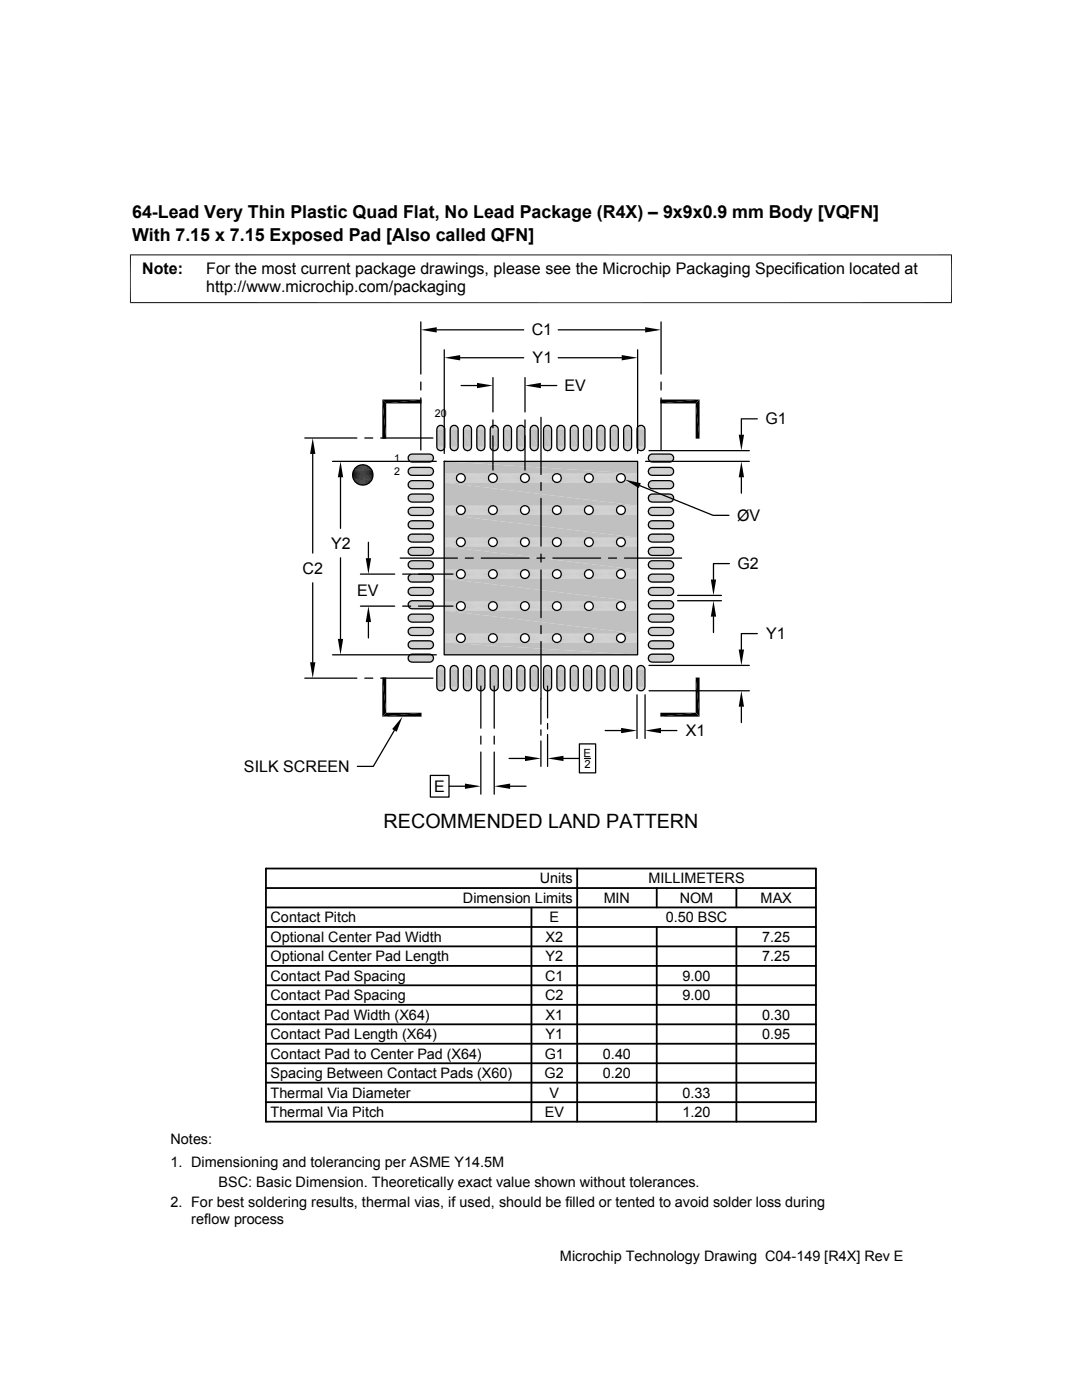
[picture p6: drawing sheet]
<svg xmlns="http://www.w3.org/2000/svg" width="216mm" height="279mm" viewBox="0 0 216 279" stroke-linecap="round" stroke-linejoin="round" font-family="sans-serif">
<defs><g id="words">
<text font-size="3.9" x="76.5" y="165.3">RECOMMENDED LAND PATTERN</text>
<g font-size="3.6">
<text x="26.4" y="43.5">64-Lead Very Thin Plastic Quad Flat, No Lead Package (R4X) – 9x9x0.9 mm Body [VQFN]</text>
<text x="26.4" y="48">With 7.15 x 7.15 Exposed Pad [Also called QFN]</text>
</g>
<g font-size="3.2">
<text x="28.4" y="54.6">Note:</text>
<text x="41.1" y="58.3">http://www.microchip.com/packaging</text>
<text x="41.1" y="54.6">For the most current package drawings, please see the Microchip Packaging Specification located at</text>
<text x="106.1" y="67">C1</text>
<text x="106.3" y="72.5">Y1</text>
<text x="112.6" y="78.1">EV</text>
<text x="152.7" y="84.7">G1</text>
<text x="147.1" y="103.9">ØV</text>
<text x="66.1" y="109.5">Y2</text>
<text x="147.2" y="113.6">G2</text>
<text x="60.4" y="114.5">C2</text>
<text x="71.3" y="118.9">EV</text>
<text x="152.9" y="127.6">Y1</text>
<text x="136.8" y="146.9">X1</text>
<text x="48.7" y="154.1">SILK SCREEN</text>
<text x="86.6" y="158.1">E</text>
</g>
<g font-size="2.9">
<text x="107.7" y="176.3">Units</text>
<text x="129.4" y="176.3">MILLIMETERS</text>
<text x="54" y="184.1">Contact Pitch</text>
<text x="92.4" y="180.2">Dimension Limits</text>
<text x="109.6" y="184.1">E</text>
<text x="120.5" y="180.2">MIN</text>
<text x="132.8" y="184.1">0.50 BSC</text>
<text x="135.6" y="180.2">NOM</text>
<text x="151.8" y="180.2">MAX</text>
<text x="54" y="188">Optional Center Pad Width</text>
<text x="54" y="191.9">Optional Center Pad Length</text>
<text x="108.8" y="191.9">Y2</text>
<text x="108.8" y="188">X2</text>
<text x="152.1" y="191.9">7.25</text>
<text x="152.1" y="188">7.25</text>
<text x="54" y="195.7">Contact Pad Spacing</text>
<text x="108.8" y="195.7">C1</text>
<text x="136.2" y="195.7">9.00</text>
<text x="54" y="199.6">Contact Pad Spacing</text>
<text x="54" y="203.5">Contact Pad Width (X64)</text>
<text x="108.8" y="199.6">C2</text>
<text x="108.8" y="203.5">X1</text>
<text x="136.2" y="199.6">9.00</text>
<text x="152.1" y="203.5">0.30</text>
<text x="54" y="207.4">Contact Pad Length (X64)</text>
<text x="108.8" y="207.4">Y1</text>
<text x="152.1" y="207.4">0.95</text>
<text x="54" y="215.2">Spacing Between Contact Pads (X60)</text>
<text x="54" y="211.3">Contact Pad to Center Pad (X64)</text>
<text x="108.7" y="215.2">G2</text>
<text x="108.7" y="211.3">G1</text>
<text x="120.3" y="215.2">0.20</text>
<text x="120.3" y="211.3">0.40</text>
<text x="54" y="219.1">Thermal Via Diameter</text>
<text x="109.7" y="219.1">V</text>
<text x="136.2" y="219.1">0.33</text>
<text x="54" y="222.9">Thermal Via Pitch</text>
<text x="108.7" y="222.9">EV</text>
<text x="136.2" y="222.9">1.20</text>
<text x="34" y="228.3">Notes:</text>
<text x="34" y="232.9">1. Dimensioning and tolerancing per ASME Y14.5M</text>
<text x="43.6" y="236.9">BSC: Basic Dimension. Theoretically exact value shown without tolerances.</text>
<text x="34" y="241">2. For best soldering results, thermal vias, if used, should be filled or tented to avoid solder loss during</text>
<text x="38.1" y="244.3">reflow process</text>
<text x="111.7" y="251.7">Microchip Technology Drawing C04-149 [R4X] Rev E</text>
</g>
<g font-size="2.2">
<text x="116.5" y="151.1">E</text>
<text x="116.6" y="153.2">2</text>
</g>
<g font-size="2.1">
<text x="86.8" y="83.3">20</text>
<text x="78.7" y="92.2">1</text>
<text x="78.7" y="94.8">2</text>
</g>
</g></defs>
<g fill="#c0c0c0">
<path d="M127.7 84.9h.4z"/>
<path d="M127.8 84.9h.3z"/>
<path d="M125 84.9h.5z"/>
<path d="M125.2 84.9h.3z"/>
<path d="M122.3 84.9h.5z"/>
<path d="M122.5 84.9h.3z"/>
<path d="M119.7 84.9h.4z"/>
<path d="M119.8 84.9h.3z"/>
<path d="M117 84.9h.5z"/>
<path d="M117.2 84.9h.3z"/>
<path d="M114.4 84.9h.4z"/>
<path d="M114.5 84.9h.3z"/>
<path d="M111.7 84.9h.4z"/>
<path d="M111.8 84.9h.3z"/>
<path d="M109.1 84.9h.4z"/>
<path d="M109.2 84.9h.3z"/>
<path d="M106.4 84.9h.4z"/>
<path d="M106.5 84.9h.3z"/>
<path d="M103.7 84.9h.5z"/>
<path d="M103.9 84.9h.3z"/>
<path d="M101 84.9h.5z"/>
<path d="M101.2 84.9h.3z"/>
<path d="M98.4 84.9h.4z"/>
<path d="M98.5 84.9h.3z"/>
<path d="M95.7 84.9h.5z"/>
<path d="M95.9 84.9h.3z"/>
<path d="M93.1 84.9h.4z"/>
<path d="M93.2 84.9h.3z"/>
<path d="M90.4 84.9h.4z"/>
<path d="M90.6 84.9h.2z"/>
<path d="M87.7 84.9h.5z"/>
<path d="M87.9 84.9h.3z"/>
<path d="M127.6 85h.6z"/>
<path d="M127.7 84.9l.5 .1z"/>
<path d="M124.9 85h.7z"/>
<path d="M125 84.9l.6 .1z"/>
<path d="M122.2 85h.7z"/>
<path d="M122.3 84.9l.6 .1z"/>
<path d="M119.5 85h.8z"/>
<path d="M119.7 84.9l.6 .1z"/>
<path d="M116.9 85h.7z"/>
<path d="M117 84.9l.6 .1z"/>
<path d="M114.2 85h.7z"/>
<path d="M114.4 84.9l.5 .1z"/>
<path d="M111.6 85h.7z"/>
<path d="M111.7 84.9l.6 .1z"/>
<path d="M108.9 85h.7z"/>
<path d="M109.1 84.9l.5 .1z"/>
<path d="M106.2 85h.8z"/>
<path d="M106.4 84.9l.6 .1z"/>
<path d="M103.6 85h.7z"/>
<path d="M103.7 84.9l.6 .1z"/>
<path d="M100.9 85h.7z"/>
<path d="M101 84.9l.6 .1z"/>
<path d="M98.3 85h.7z"/>
<path d="M98.4 84.9l.6 .1z"/>
<path d="M95.6 85h.7z"/>
<path d="M95.7 84.9l.6 .1z"/>
<path d="M92.9 85h.7z"/>
<path d="M93.1 84.9l.5 .1z"/>
<path d="M90.3 85h.7z"/>
<path d="M90.4 84.9l.6 .1z"/>
<path d="M87.6 85h.7z"/>
<path d="M87.7 84.9l.6 .1z"/>
<path d="M127.4 85h1z"/>
<path d="M127.6 85h.8z"/>
<path d="M124.8 85h.9z"/>
<path d="M124.9 85h.8z"/>
<path d="M122.1 85h1z"/>
<path d="M122.2 85h.9z"/>
<path d="M119.4 85h1z"/>
<path d="M119.5 85h.9z"/>
<path d="M116.8 85h.9z"/>
<path d="M116.9 85h.8z"/>
<path d="M114.1 85h1z"/>
<path d="M114.2 85h.9z"/>
<path d="M111.4 85h1z"/>
<path d="M111.6 85h.8z"/>
<path d="M108.8 85h.9z"/>
<path d="M108.9 85h.8z"/>
<path d="M106.1 85h1z"/>
<path d="M106.2 85h.9z"/>
<path d="M103.5 85h.9z"/>
<path d="M103.6 85h.8z"/>
<path d="M100.8 85h.9z"/>
<path d="M100.9 85h.8z"/>
<path d="M98.1 85h1z"/>
<path d="M98.3 85h.8z"/>
<path d="M95.5 85h.9z"/>
<path d="M95.6 85h.8z"/>
<path d="M92.8 85h1z"/>
<path d="M92.9 85h.9z"/>
<path d="M90.1 85h1z"/>
<path d="M90.3 85h.8z"/>
<path d="M87.5 85h.9z"/>
<path d="M87.6 85h.8z"/>
<path d="M127.3 85.2l.1-.2 1.1 .2z"/>
<path d="M127.4 85l1.1 .2z"/>
<path d="M124.8 85l1 .2h-1.1z"/>
<path d="M124.8 85l1 .2z"/>
<path d="M122.1 85l1.1 .2h-1.2z"/>
<path d="M122.1 85l1.1 .2z"/>
<path d="M119.4 85l1.1 .2h-1.2z"/>
<path d="M119.4 85l1.1 .2z"/>
<path d="M116.8 85l1 .2h-1.2z"/>
<path d="M116.8 85l1 .2z"/>
<path d="M114.1 85l1.1 .2h-1.2z"/>
<path d="M114.1 85l1.1 .2z"/>
<path d="M111.4 85l1.1 .2h-1.2z"/>
<path d="M111.4 85l1.1 .2z"/>
<path d="M108.8 85l1.1 .2h-1.2z"/>
<path d="M108.8 85l1.1 .2z"/>
<path d="M106.1 85l1.1 .2h-1.2z"/>
<path d="M106.1 85l1.1 .2z"/>
<path d="M103.3 85.2l.2-.2 1 .2z"/>
<path d="M103.5 85l1 .2z"/>
<path d="M100.8 85l1.1 .2h-1.2z"/>
<path d="M100.8 85l1.1 .2z"/>
<path d="M98.1 85l1.1 .2h-1.2z"/>
<path d="M98.1 85l1.1 .2z"/>
<path d="M95.5 85l1 .2h-1.1z"/>
<path d="M95.5 85l1 .2z"/>
<path d="M92.8 85l1.1 .2h-1.2z"/>
<path d="M92.8 85l1.1 .2z"/>
<path d="M90.1 85l1.1 .2h-1.2z"/>
<path d="M90.1 85l1.1 .2z"/>
<path d="M87.5 85l1.1 .2h-1.2z"/>
<path d="M87.5 85l1.1 .2z"/>
<path d="M127.3 85.2l1.3 .1h-1.4z"/>
<path d="M127.3 85.2l1.3 .1z"/>
<path d="M124.7 85.2l1.2 .1h-1.4z"/>
<path d="M124.7 85.2l1.2 .1z"/>
<path d="M122 85.2l1.3 .1h-1.4z"/>
<path d="M122 85.2l1.3 .1z"/>
<path d="M119.3 85.2l1.3 .1h-1.4z"/>
<path d="M119.3 85.2l1.3 .1z"/>
<path d="M116.6 85.2l1.3 .1h-1.3z"/>
<path d="M116.6 85.2l1.3 .1z"/>
<path d="M114 85.2l1.3 .1h-1.4z"/>
<path d="M114 85.2l1.3 .1z"/>
<path d="M111.3 85.2l1.3 .1h-1.3z"/>
<path d="M111.3 85.2l1.3 .1z"/>
<path d="M108.7 85.2l1.2 .1h-1.3z"/>
<path d="M108.7 85.2l1.2 .1z"/>
<path d="M106 85.2l1.3 .1h-1.4z"/>
<path d="M106 85.2l1.3 .1z"/>
<path d="M103.3 85.2l1.3 .1h-1.3z"/>
<path d="M103.3 85.2l1.3 .1z"/>
<path d="M100.7 85.2l1.3 .1h-1.4z"/>
<path d="M100.7 85.2l1.3 .1z"/>
<path d="M98 85.2l1.3 .1h-1.4z"/>
<path d="M98 85.2l1.3 .1z"/>
<path d="M95.4 85.2l1.2 .1h-1.3z"/>
<path d="M95.4 85.2l1.2 .1z"/>
<path d="M92.7 85.2l1.3 .1h-1.4z"/>
<path d="M92.7 85.2l1.3 .1z"/>
<path d="M90 85.2l1.3 .1h-1.4z"/>
<path d="M90 85.2l1.3 .1z"/>
<path d="M87.4 85.2l1.2 .1h-1.3z"/>
<path d="M87.4 85.2l1.2 .1z"/>
<path d="M127.2 85.3l1.5 .1h-1.6z"/>
<path d="M127.2 85.3h1.4l.1 .1z"/>
<path d="M124.5 85.3l1.5 .1h-1.5z"/>
<path d="M124.5 85.3h1.4l.1 .1z"/>
<path d="M121.9 85.3l1.4 .1h-1.5z"/>
<path d="M121.9 85.3h1.4v.1z"/>
<path d="M119.2 85.3l1.5 .1h-1.5z"/>
<path d="M119.2 85.3h1.4l.1 .1z"/>
<path d="M116.6 85.3l1.4 .1h-1.5z"/>
<path d="M116.6 85.3h1.3l.1 .1z"/>
<path d="M113.9 85.3l1.4 .1h-1.5z"/>
<path d="M113.9 85.3h1.4v.1z"/>
<path d="M111.3 85.3l1.4 .1h-1.5z"/>
<path d="M111.3 85.3h1.3l.1 .1z"/>
<path d="M108.6 85.3l1.4 .1h-1.5z"/>
<path d="M108.6 85.3h1.3l.1 .1z"/>
<path d="M105.9 85.3l1.4 .1h-1.4z"/>
<path d="M105.9 85.3h1.4v.1z"/>
<path d="M103.3 85.3l1.4 .1h-1.5z"/>
<path d="M103.3 85.3h1.3l.1 .1z"/>
<path d="M100.6 85.3l1.4 .1h-1.5z"/>
<path d="M100.6 85.3h1.4v.1z"/>
<path d="M97.9 85.3l1.5 .1h-1.5z"/>
<path d="M97.9 85.3h1.4l.1 .1z"/>
<path d="M95.3 85.3l1.4 .1h-1.5z"/>
<path d="M95.3 85.3h1.3l.1 .1z"/>
<path d="M92.6 85.3l1.4 .1h-1.5z"/>
<path d="M92.6 85.3h1.4v.1z"/>
<path d="M89.9 85.3l1.5 .1h-1.5z"/>
<path d="M89.9 85.3h1.4l.1 .1z"/>
<path d="M87.3 85.3l1.4 .1h-1.5z"/>
<path d="M87.3 85.3h1.3l.1 .1z"/>
<path d="M127.1 85.4l1.6 .1h-1.6z"/>
<path d="M127.1 85.4h1.6v.1z"/>
<path d="M124.5 85.4l1.5 .1h-1.6z"/>
<path d="M124.5 85.4h1.5v.1z"/>
<path d="M121.8 85.4l1.6 .1h-1.6z"/>
<path d="M121.8 85.4h1.5l.1 .1z"/>
<path d="M119.2 85.4l1.5 .1h-1.6z"/>
<path d="M119.2 85.4h1.4l.1 .1z"/>
<path d="M116.5 85.4l1.5 .1h-1.5z"/>
<path d="M116.5 85.4h1.5v.1z"/>
<path d="M113.8 85.4l1.6 .1h-1.6z"/>
<path d="M113.8 85.4h1.5l.1 .1z"/>
<path d="M111.2 85.4l1.5 .1h-1.6z"/>
<path d="M111.2 85.4h1.5v.1z"/>
<path d="M108.5 85.4l1.5 .1h-1.5z"/>
<path d="M108.5 85.4h1.5v.1z"/>
<path d="M105.9 85.4l1.5 .1h-1.6z"/>
<path d="M105.9 85.4h1.4l.1 .1z"/>
<path d="M103.2 85.4l1.5 .1h-1.6z"/>
<path d="M103.2 85.4h1.5v.1z"/>
<path d="M100.5 85.4l1.6 .1h-1.6z"/>
<path d="M100.5 85.4h1.5l.1 .1z"/>
<path d="M97.9 85.4l1.5 .1h-1.6z"/>
<path d="M97.9 85.4h1.5v.1z"/>
<path d="M95.2 85.4l1.5 .1h-1.5z"/>
<path d="M95.2 85.4h1.5v.1z"/>
<path d="M92.5 85.4l1.6 .1h-1.6z"/>
<path d="M92.5 85.4h1.5l.1 .1z"/>
<path d="M89.9 85.4l1.5 .1h-1.6z"/>
<path d="M89.9 85.4h1.5v.1z"/>
<path d="M87.2 85.4l1.6 .1h-1.6z"/>
<path d="M87.2 85.4h1.5l.1 .1z"/>
<path d="M127.1 85.5l1.6 .2h-1.6z"/>
<path d="M127.1 85.5h1.6v.2z"/>
<path d="M124.4 85.5l1.6 .2h-1.6z"/>
<path d="M124.4 85.5h1.6v.2z"/>
<path d="M121.8 85.5l1.6 .2h-1.6z"/>
<path d="M121.8 85.5h1.6v.2z"/>
<path d="M119.1 85.5l1.6 .2h-1.6z"/>
<path d="M119.1 85.5h1.6v.2z"/>
<path d="M116.5 85.5l1.5 .2h-1.6z"/>
<path d="M116.5 85.5h1.5v.2z"/>
<path d="M113.8 85.5l1.6 .2h-1.6z"/>
<path d="M113.8 85.5h1.6v.2z"/>
<path d="M111.1 85.5l1.6 .2h-1.6z"/>
<path d="M111.1 85.5h1.6v.2z"/>
<path d="M108.5 85.5l1.6 .2h-1.6z"/>
<path d="M108.5 85.5h1.5l.1 .2z"/>
<path d="M105.8 85.5l1.6 .2h-1.6z"/>
<path d="M105.8 85.5h1.6v.2z"/>
<path d="M103.1 85.5l1.6 .2h-1.6z"/>
<path d="M103.1 85.5h1.6v.2z"/>
<path d="M100.5 85.5l1.6 .2h-1.6z"/>
<path d="M100.5 85.5h1.6v.2z"/>
<path d="M97.8 85.5l1.6 .2h-1.6z"/>
<path d="M97.8 85.5h1.6v.2z"/>
<path d="M95.2 85.5l1.6 .2h-1.7z"/>
<path d="M95.2 85.5h1.5l.1 .2z"/>
<path d="M92.5 85.5l1.6 .2h-1.6z"/>
<path d="M92.5 85.5h1.6v.2z"/>
<path d="M89.8 85.5l1.6 .2h-1.6z"/>
<path d="M89.8 85.5h1.6v.2z"/>
<path d="M87.2 85.5l1.6 .2h-1.6z"/>
<path d="M87.2 85.5h1.6v.2z"/>
<path d="M127.1 85.7l1.6 3.5h-1.6z"/>
<path d="M127.1 85.7h1.6v3.5z"/>
<path d="M124.4 85.7l1.6 3.5h-1.6z"/>
<path d="M124.4 85.7h1.6v3.5z"/>
<path d="M121.8 85.7l1.6 3.5h-1.6z"/>
<path d="M121.8 85.7h1.6v3.5z"/>
<path d="M119.1 85.7l1.6 3.5h-1.6z"/>
<path d="M119.1 85.7h1.6v3.5z"/>
<path d="M116.4 85.7l1.6 3.5h-1.6z"/>
<path d="M116.4 85.7h1.6v3.5z"/>
<path d="M113.8 85.7l1.6 3.5h-1.6z"/>
<path d="M113.8 85.7h1.6v3.5z"/>
<path d="M111.1 85.7l1.6 3.5h-1.6z"/>
<path d="M111.1 85.7h1.6v3.5z"/>
<path d="M108.5 85.7l1.6 3.5h-1.6z"/>
<path d="M108.5 85.7h1.6v3.5z"/>
<path d="M105.8 85.7l1.6 3.5h-1.6z"/>
<path d="M105.8 85.7h1.6v3.5z"/>
<path d="M103.1 85.7l1.6 3.5h-1.6z"/>
<path d="M103.1 85.7h1.6v3.5z"/>
<path d="M100.5 85.7l1.6 3.5h-1.6z"/>
<path d="M100.5 85.7h1.6v3.5z"/>
<path d="M97.8 85.7l1.6 3.5h-1.6z"/>
<path d="M97.8 85.7h1.6v3.5z"/>
<path d="M95.1 85.7l1.7 3.5h-1.7z"/>
<path d="M95.1 85.7h1.7v3.5z"/>
<path d="M92.5 85.7l1.6 3.5h-1.6z"/>
<path d="M92.5 85.7h1.6v3.5z"/>
<path d="M89.8 85.7l1.6 3.5h-1.6z"/>
<path d="M89.8 85.7h1.6v3.5z"/>
<path d="M87.2 85.7l1.6 3.5h-1.6z"/>
<path d="M87.2 85.7h1.6v3.5z"/>
<path d="M127.1 89.2l1.6 .1h-1.6z"/>
<path d="M127.1 89.2h1.6v.1z"/>
<path d="M124.4 89.2l1.6 .1h-1.6z"/>
<path d="M124.4 89.2h1.6v.1z"/>
<path d="M121.8 89.2l1.6 .1h-1.6z"/>
<path d="M121.8 89.2h1.6v.1z"/>
<path d="M119.1 89.2l1.6 .1h-1.6z"/>
<path d="M119.1 89.2h1.6v.1z"/>
<path d="M116.4 89.2l1.6 .1h-1.5z"/>
<path d="M116.4 89.2h1.6v.1z"/>
<path d="M113.8 89.2l1.6 .1h-1.6z"/>
<path d="M113.8 89.2h1.6v.1z"/>
<path d="M111.1 89.2l1.6 .1h-1.6z"/>
<path d="M111.1 89.2h1.6v.1z"/>
<path d="M108.5 89.2l1.5 .1h-1.5z"/>
<path d="M108.5 89.2h1.6l-.1 .1z"/>
<path d="M105.8 89.2l1.6 .1h-1.6z"/>
<path d="M105.8 89.2h1.6v.1z"/>
<path d="M103.1 89.2l1.6 .1h-1.6z"/>
<path d="M103.1 89.2h1.6v.1z"/>
<path d="M100.5 89.2l1.6 .1h-1.6z"/>
<path d="M100.5 89.2h1.6v.1z"/>
<path d="M97.8 89.2l1.6 .1h-1.6z"/>
<path d="M97.8 89.2h1.6v.1z"/>
<path d="M95.1 89.2l1.6 .1h-1.5z"/>
<path d="M95.1 89.2h1.7l-.1 .1z"/>
<path d="M92.5 89.2l1.6 .1h-1.6z"/>
<path d="M92.5 89.2h1.6v.1z"/>
<path d="M89.8 89.2l1.6 .1h-1.6z"/>
<path d="M89.8 89.2h1.6v.1z"/>
<path d="M87.2 89.2l1.6 .1h-1.6z"/>
<path d="M87.2 89.2h1.6v.1z"/>
<path d="M127.1 89.3l1.6 .1h-1.6z"/>
<path d="M127.1 89.3h1.6v.1z"/>
<path d="M124.4 89.3l1.6 .1h-1.5z"/>
<path d="M124.4 89.3h1.6v.1z"/>
<path d="M121.8 89.3l1.5 .1h-1.5z"/>
<path d="M121.8 89.3h1.6l-.1 .1z"/>
<path d="M119.1 89.3l1.5 .1h-1.4z"/>
<path d="M119.1 89.3h1.6l-.1 .1z"/>
<path d="M116.5 89.3l1.5 .1h-1.5z"/>
<path d="M116.5 89.3h1.5v.1z"/>
<path d="M113.8 89.3l1.5 .1h-1.5z"/>
<path d="M113.8 89.3h1.6l-.1 .1z"/>
<path d="M111.1 89.3l1.6 .1h-1.5z"/>
<path d="M111.1 89.3h1.6v.1z"/>
<path d="M108.5 89.3l1.5 .1h-1.5z"/>
<path d="M108.5 89.3h1.5v.1z"/>
<path d="M105.8 89.3l1.5 .1h-1.4z"/>
<path d="M105.8 89.3h1.6l-.1 .1z"/>
<path d="M103.1 89.3l1.6 .1h-1.5z"/>
<path d="M103.1 89.3h1.6v.1z"/>
<path d="M100.5 89.3l1.5 .1h-1.5z"/>
<path d="M100.5 89.3h1.6l-.1 .1z"/>
<path d="M97.8 89.3l1.6 .1h-1.5z"/>
<path d="M97.8 89.3h1.6v.1z"/>
<path d="M95.2 89.3l1.5 .1h-1.5z"/>
<path d="M95.2 89.3h1.5v.1z"/>
<path d="M92.5 89.3l1.5 .1h-1.5z"/>
<path d="M92.5 89.3h1.6l-.1 .1z"/>
<path d="M89.8 89.3l1.6 .1h-1.5z"/>
<path d="M89.8 89.3h1.6v.1z"/>
<path d="M87.2 89.3l1.5 .1h-1.5z"/>
<path d="M87.2 89.3h1.6l-.1 .1z"/>
<path d="M127.1 89.4l1.5 .2h-1.4z"/>
<path d="M127.1 89.4h1.6l-.1 .2z"/>
<path d="M124.5 89.4l1.4 .2h-1.4z"/>
<path d="M124.5 89.4h1.5l-.1 .2z"/>
<path d="M121.8 89.4l1.5 .2h-1.4z"/>
<path d="M121.8 89.4h1.5v.2z"/>
<path d="M119.2 89.4l1.4 .2h-1.4z"/>
<path d="M119.2 89.4h1.4v.2z"/>
<path d="M116.5 89.4l1.4 .2h-1.3z"/>
<path d="M116.5 89.4h1.5l-.1 .2z"/>
<path d="M113.8 89.4l1.5 .2h-1.4z"/>
<path d="M113.8 89.4h1.5v.2z"/>
<path d="M111.2 89.4l1.4 .2h-1.3z"/>
<path d="M111.2 89.4h1.5l-.1 .2z"/>
<path d="M108.5 89.4l1.4 .2h-1.3z"/>
<path d="M108.5 89.4h1.5l-.1 .2z"/>
<path d="M105.9 89.4l1.4 .2h-1.4z"/>
<path d="M105.9 89.4h1.4v.2z"/>
<path d="M103.2 89.4l1.4 .2h-1.3z"/>
<path d="M103.2 89.4h1.5l-.1 .2z"/>
<path d="M100.5 89.4l1.5 .2h-1.4z"/>
<path d="M100.5 89.4h1.5v.2z"/>
<path d="M97.9 89.4l1.4 .2h-1.4z"/>
<path d="M97.9 89.4h1.5l-.1 .2z"/>
<path d="M95.2 89.4l1.4 .2h-1.3z"/>
<path d="M95.2 89.4h1.5l-.1 .2z"/>
<path d="M92.5 89.4l1.5 .2h-1.4z"/>
<path d="M92.5 89.4h1.5v.2z"/>
<path d="M89.9 89.4l1.4 .2h-1.4z"/>
<path d="M89.9 89.4h1.5l-.1 .2z"/>
<path d="M87.2 89.4l1.4 .2h-1.3z"/>
<path d="M87.2 89.4h1.5l-.1 .2z"/>
<path d="M127.2 89.6l1.3 .1z"/>
<path d="M127.2 89.6h1.4l-.1 .1z"/>
<path d="M124.5 89.6l1.3 .1z"/>
<path d="M124.5 89.6h1.4l-.1 .1z"/>
<path d="M121.9 89.6l1.3 .1z"/>
<path d="M121.9 89.6h1.4l-.1 .1z"/>
<path d="M119.2 89.6l1.3 .1z"/>
<path d="M119.2 89.6h1.4l-.1 .1z"/>
<path d="M116.6 89.6l1.2 .1z"/>
<path d="M116.6 89.6h1.3l-.1 .1z"/>
<path d="M113.9 89.6l1.3 .1z"/>
<path d="M113.9 89.6h1.4l-.1 .1z"/>
<path d="M111.3 89.6l1.2 .1z"/>
<path d="M111.3 89.6h1.3l-.1 .1z"/>
<path d="M108.6 89.6l1.3 .1z"/>
<path d="M108.6 89.6h1.3v.1z"/>
<path d="M105.9 89.6l1.3 .1z"/>
<path d="M105.9 89.6h1.4l-.1 .1z"/>
<path d="M103.3 89.6l1.2 .1z"/>
<path d="M103.3 89.6h1.3l-.1 .1z"/>
<path d="M100.6 89.6l1.3 .1z"/>
<path d="M100.6 89.6h1.4l-.1 .1z"/>
<path d="M97.9 89.6l1.3 .1z"/>
<path d="M97.9 89.6h1.4l-.1 .1z"/>
<path d="M95.3 89.6l1.2 .1z"/>
<path d="M95.3 89.6h1.3l-.1 .1z"/>
<path d="M92.6 89.6l1.3 .1z"/>
<path d="M92.6 89.6h1.4l-.1 .1z"/>
<path d="M89.9 89.6l1.3 .1z"/>
<path d="M89.9 89.6h1.4l-.1 .1z"/>
<path d="M87.3 89.6l1.3 .1z"/>
<path d="M87.3 89.6h1.3v.1z"/>
<path d="M127.3 89.7l1.1 .1z"/>
<path d="M127.3 89.7h1.2l-.1 .1z"/>
<path d="M124.7 89.7l1 .1z"/>
<path d="M124.7 89.7h1.1l-.1 .1z"/>
<path d="M122 89.7l1.1 .1z"/>
<path d="M122 89.7h1.2l-.1 .1z"/>
<path d="M119.3 89.7l1.1 .1z"/>
<path d="M119.3 89.7h1.2l-.1 .1z"/>
<path d="M116.6 89.7l1.1 .1z"/>
<path d="M116.6 89.7h1.2l-.1 .1z"/>
<path d="M114 89.7l1.1 .1z"/>
<path d="M114 89.7h1.2l-.1 .1z"/>
<path d="M111.3 89.7l1.1 .1z"/>
<path d="M111.3 89.7h1.2l-.1 .1z"/>
<path d="M108.7 89.7l1 .1z"/>
<path d="M108.7 89.7h1.2l-.2 .1z"/>
<path d="M106 89.7l1.1 .1z"/>
<path d="M106 89.7h1.2l-.1 .1z"/>
<path d="M103.3 89.7l1.1 .1z"/>
<path d="M103.3 89.7h1.2l-.1 .1z"/>
<path d="M100.7 89.7l1 .1z"/>
<path d="M100.7 89.7h1.2l-.2 .1z"/>
<path d="M98 89.7l1.1 .1z"/>
<path d="M98 89.7h1.2l-.1 .1z"/>
<path d="M95.4 89.7l1 .1z"/>
<path d="M95.4 89.7h1.1l-.1 .1z"/>
<path d="M92.7 89.7l1.1 .1z"/>
<path d="M92.7 89.7h1.2l-.1 .1z"/>
<path d="M90 89.7l1.1 .1z"/>
<path d="M90 89.7h1.2l-.1 .1z"/>
<path d="M87.4 89.7l1 .1z"/>
<path d="M87.4 89.7h1.2l-.2 .1z"/>
<path d="M127.4 89.8l.8 .1z"/>
<path d="M127.4 89.8h1z"/>
<path d="M124.8 89.8l.8 .1z"/>
<path d="M124.8 89.8h.9z"/>
<path d="M122.1 89.8l.8 .1z"/>
<path d="M122.1 89.8h1z"/>
<path d="M119.4 89.8l.9 .1z"/>
<path d="M119.4 89.8h1z"/>
<path d="M116.8 89.8l.8 .1z"/>
<path d="M116.8 89.8h.9z"/>
<path d="M114.1 89.8l.8 .1z"/>
<path d="M114.1 89.8h1z"/>
<path d="M111.4 89.8l.9 .1z"/>
<path d="M111.4 89.8h1z"/>
<path d="M108.8 89.8l.8 .1z"/>
<path d="M108.8 89.8h.9z"/>
<path d="M106.1 89.8l.9 .1z"/>
<path d="M106.1 89.8h1z"/>
<path d="M103.5 89.8l.8 .1z"/>
<path d="M103.5 89.8h.9z"/>
<path d="M100.8 89.8l.8 .1z"/>
<path d="M100.8 89.8h.9z"/>
<path d="M98.1 89.8l.9 .1z"/>
<path d="M98.1 89.8h1z"/>
<path d="M95.5 89.8l.8 .1z"/>
<path d="M95.5 89.8h.9z"/>
<path d="M92.8 89.8l.8 .1z"/>
<path d="M92.8 89.8h1z"/>
<path d="M90.1 89.8l.9 .1z"/>
<path d="M90.1 89.8h1z"/>
<path d="M87.5 89.8l.8 .1z"/>
<path d="M87.5 89.8h.9z"/>
<path d="M127.6 89.9h.5z"/>
<path d="M127.6 89.9h.6z"/>
<path d="M124.9 89.9h.6z"/>
<path d="M124.9 89.9h.7z"/>
<path d="M122.2 89.9h.6z"/>
<path d="M122.2 89.9h.7z"/>
<path d="M119.5 89.9h.6z"/>
<path d="M119.5 89.9h.8z"/>
<path d="M116.9 89.9h.6z"/>
<path d="M116.9 89.9h.7z"/>
<path d="M114.2 89.9h.6z"/>
<path d="M114.2 89.9h.7z"/>
<path d="M111.6 89.9h.5z"/>
<path d="M111.6 89.9h.7z"/>
<path d="M108.9 89.9h.6z"/>
<path d="M108.9 89.9h.7z"/>
<path d="M106.2 89.9h.6z"/>
<path d="M106.2 89.9h.8z"/>
<path d="M103.6 89.9h.6z"/>
<path d="M103.6 89.9h.7z"/>
<path d="M100.9 89.9h.6z"/>
<path d="M100.9 89.9h.7z"/>
<path d="M98.3 89.9h.5z"/>
<path d="M98.3 89.9h.7z"/>
<path d="M95.6 89.9h.6z"/>
<path d="M95.6 89.9h.7z"/>
<path d="M92.9 89.9h.6z"/>
<path d="M92.9 89.9h.7z"/>
<path d="M90.3 89.9h.5z"/>
<path d="M90.3 89.9h.7z"/>
<path d="M87.6 89.9h.6z"/>
<path d="M87.6 89.9h.7z"/>
<path d="M127.7 89.9h.3z"/>
<path d="M127.7 89.9h.4z"/>
<path d="M125 89.9h.3z"/>
<path d="M125 89.9h.5z"/>
<path d="M122.3 89.9h.3z"/>
<path d="M122.3 89.9h.5z"/>
<path d="M119.7 89.9h.3z"/>
<path d="M119.7 89.9h.4z"/>
<path d="M117 89.9h.3z"/>
<path d="M117 89.9h.5z"/>
<path d="M114.4 89.9h.3z"/>
<path d="M114.4 89.9h.4z"/>
<path d="M111.7 89.9h.3z"/>
<path d="M111.7 89.9h.4z"/>
<path d="M109.1 89.9h.2z"/>
<path d="M109.1 89.9h.4z"/>
<path d="M106.4 89.9h.3z"/>
<path d="M106.4 89.9h.4z"/>
<path d="M103.7 89.9h.3z"/>
<path d="M103.7 89.9h.5z"/>
<path d="M101 89.9h.3z"/>
<path d="M101 89.9h.5z"/>
<path d="M98.4 89.9h.3z"/>
<path d="M98.4 89.9h.4z"/>
<path d="M95.7 89.9h.3z"/>
<path d="M95.7 89.9h.5z"/>
<path d="M93.1 89.9h.3z"/>
<path d="M93.1 89.9h.4z"/>
<path d="M90.4 89.9h.3z"/>
<path d="M90.4 89.9h.4z"/>
<path d="M87.7 89.9h.3z"/>
<path d="M87.7 89.9h.5z"/>
</g>
<g fill="none" stroke="#c0c0c0" stroke-width=".2">
<path d="M81.4 91.3h5.1M81.4 93.9h5.1M81.4 96.6h5.1M81.4 99.3h5.1M81.4 91.4h5.1M81.4 91.6h5.1M81.4 94.1h5.1M81.4 94.2h5.1M81.4 96.7h5.1M81.4 96.9h5.1M81.4 99.4h5.1M81.4 99.5h5.1"/>
<path d="M81.5 91.1h5M81.5 93.8h5M81.5 96.4h5M81.5 99.1h5M81.5 91.7h5M81.5 94.4h5M81.5 97h5M81.5 99.7h5M81.5 91.8h4.9M81.5 94.5h4.9M81.5 97.2h4.9M81.5 99.8h4.9"/>
<path d="M81.5 91h4.9M81.5 93.7h4.9M81.5 96.3h4.9M81.5 99h4.9M81.6 91.9h4.7M81.6 94.6h4.7M81.6 97.3h4.7M81.6 99.9h4.7M81.6 90.9h4.7M81.6 93.5h4.7M81.6 96.2h4.7M81.6 98.9h4.7"/>
<path d="M81.7 90.8h4.5M81.7 93.4h4.5M81.7 96.1h4.5M81.7 98.8h4.5M81.7 92.1h4.5M81.7 94.7h4.5M81.7 97.4h4.5M81.8 92.1h4.3M81.8 94.8h4.3M81.8 97.4h4.3M81.8 90.7h4.3M81.8 93.4h4.3"/>
<path d="M81.8 96h4.3M81.8 98.7h4.3M82 90.6h4M82 93.3h4M82 96h4M82 98.6h4M82 92.2h4M82 94.8h4M82 97.5h4M82.1 94.9h3.8M82.1 97.5h3.8M82.1 95.9h3.8"/>
<path d="M129.4 91.3h5M129.4 93.9h5M129.4 96.6h5M129.4 99.3h5M129.4 91.4h5M129.4 91.6h5M129.4 94.1h5M129.4 94.2h5M129.4 96.7h5M129.4 96.9h5M129.4 99.4h5M129.4 99.5h5"/>
<path d="M129.4 91.1h5M129.4 93.8h5M129.4 96.4h5M129.4 99.1h5M129.4 91.7h5M129.4 94.4h5M129.4 97h5M129.4 99.7h5M129.4 91.8h4.9M129.4 94.5h4.9M129.4 97.2h4.9M129.4 99.8h4.9"/>
<path d="M129.4 91h4.9M129.4 93.7h4.9M129.4 96.3h4.9M129.4 99h4.9M129.5 90.9h4.8M129.5 93.5h4.8M129.5 96.2h4.8M129.5 98.9h4.8M129.5 91.9h4.8M129.5 94.6h4.8M129.5 97.3h4.8M129.5 99.9h4.8"/>
<path d="M129.6 90.8h4.6M129.6 93.4h4.6M129.6 96.1h4.6M129.6 98.8h4.6M129.6 92.1h4.6M129.6 94.7h4.6M129.6 97.4h4.6M129.7 92.1h4.3M129.7 94.8h4.3M129.7 97.4h4.3M129.7 90.7h4.3M129.7 93.4h4.3"/>
<path d="M129.7 96h4.3M129.7 98.7h4.3M129.9 90.6h4M129.9 93.3h4M129.9 96h4M129.9 98.6h4M129.9 92.2h4M129.9 94.8h4M129.9 97.5h4M130 94.9h3.8M130 97.5h3.8M130 95.9h3.8"/>
<path d="M81.4 101.9h5.1M81.4 104.6h5.1M81.4 107.2h5.1M81.4 109.9h5.1M81.4 112.6h5.1M81.4 115.2h5.1M81.4 117.9h5.1M81.4 102.1h5.1M81.4 102.2h5.1M81.4 104.7h5.1M81.4 104.9h5.1M81.4 107.4h5.1"/>
<path d="M81.4 107.5h5.1M81.4 110.1h5.1M81.4 110.2h5.1M81.4 112.7h5.1M81.4 112.9h5.1M81.4 115.4h5.1M81.4 115.5h5.1M81.4 118h5.1M81.4 118.2h5.1M81.5 101.8h5M81.5 104.4h5M81.5 107.1h5"/>
<path d="M81.5 109.8h5M81.5 112.4h5M81.5 115.1h5M81.5 117.8h5M81.5 102.4h5M81.5 105h5M81.5 107.7h5M81.5 110.3h5M81.5 113h5M81.5 115.7h5M81.5 118.3h5M81.5 102.5h4.9"/>
<path d="M81.5 105.1h4.9M81.5 107.8h4.9M81.5 110.5h4.9M81.5 113.1h4.9M81.5 115.8h4.9M81.5 118.4h4.9M81.5 101.6h4.9M81.5 104.3h4.9M81.5 107h4.9M81.5 109.6h4.9M81.5 112.3h4.9M81.5 115h4.9"/>
<path d="M81.5 117.6h4.9M81.6 102.6h4.7M81.6 105.3h4.7M81.6 107.9h4.7M81.6 110.6h4.7M81.6 113.3h4.7M81.6 115.9h4.7M81.6 118.6h4.7M81.6 101.5h4.7M81.6 104.2h4.7M81.6 106.8h4.7M81.6 109.5h4.7"/>
<path d="M81.6 112.2h4.7M81.6 114.8h4.7M81.6 117.5h4.7M81.7 101.4h4.5M81.7 104.1h4.5M81.7 106.7h4.5M81.7 109.4h4.5M81.7 112.1h4.5M81.7 114.7h4.5M81.7 117.4h4.5M81.7 100h4.5M81.7 102.7h4.5"/>
<path d="M81.7 105.4h4.5M81.7 108h4.5M81.7 110.7h4.5M81.7 113.3h4.5M81.7 116h4.5M81.7 118.7h4.5M81.8 100.1h4.3M81.8 102.8h4.3M81.8 105.4h4.3M81.8 108.1h4.3M81.8 110.8h4.3M81.8 113.4h4.3"/>
<path d="M81.8 116.1h4.3M81.8 118.8h4.3M81.8 101.4h4.3M81.8 104h4.3M81.8 106.7h4.3M81.8 109.3h4.3M81.8 112h4.3M81.8 114.7h4.3M81.8 117.3h4.3M81.8 120h4.3M82 101.3h4M82 103.9h4"/>
<path d="M82 106.6h4M82 109.3h4M82 112h4M82 114.6h4M82 117.3h4M82 119.9h4M82 100.2h4M82 102.8h4M82 105.5h4M82 108.2h4M82 110.8h4M82 113.5h4"/>
<path d="M82 116.1h4M82 118.8h4M82.1 102.9h3.8M82.1 110.8h3.8M82.1 116.2h3.8M82.1 101.3h3.8M82.1 103.9h3.8M82.1 109.3h3.8M82.1 117.2h3.8M129.4 101.9h5M129.4 104.6h5M129.4 107.2h5"/>
<path d="M129.4 109.9h5M129.4 112.6h5M129.4 115.2h5M129.4 117.9h5M129.4 102.1h5M129.4 102.2h5M129.4 104.7h5M129.4 104.9h5M129.4 107.4h5M129.4 107.5h5M129.4 110.1h5M129.4 110.2h5"/>
<path d="M129.4 112.7h5M129.4 112.9h5M129.4 115.4h5M129.4 115.5h5M129.4 118h5M129.4 118.2h5M129.4 101.8h5M129.4 104.4h5M129.4 107.1h5M129.4 109.8h5M129.4 112.4h5M129.4 115.1h5"/>
<path d="M129.4 117.8h5M129.4 102.4h5M129.4 105h5M129.4 107.7h5M129.4 110.3h5M129.4 113h5M129.4 115.7h5M129.4 118.3h5M129.4 102.5h4.9M129.4 105.1h4.9M129.4 107.8h4.9M129.4 110.5h4.9"/>
<path d="M129.4 113.1h4.9M129.4 115.8h4.9M129.4 118.4h4.9M129.4 101.6h4.9M129.4 104.3h4.9M129.4 107h4.9M129.4 109.6h4.9M129.4 112.3h4.9M129.4 115h4.9M129.4 117.6h4.9M129.5 101.5h4.8M129.5 104.2h4.8"/>
<path d="M129.5 106.8h4.8M129.5 109.5h4.8M129.5 112.2h4.8M129.5 114.8h4.8M129.5 117.5h4.8M129.5 102.6h4.8M129.5 105.3h4.8M129.5 107.9h4.8M129.5 110.6h4.8M129.5 113.3h4.8M129.5 115.9h4.8M129.5 118.6h4.8"/>
<path d="M129.6 101.4h4.6M129.6 104.1h4.6M129.6 106.7h4.6M129.6 109.4h4.6M129.6 112.1h4.6M129.6 114.7h4.6M129.6 117.4h4.6M129.6 100h4.6M129.6 102.7h4.6M129.6 105.4h4.6M129.6 108h4.6M129.6 110.7h4.6"/>
<path d="M129.6 113.3h4.6M129.6 116h4.6M129.6 118.7h4.6M129.7 100.1h4.3M129.7 102.8h4.3M129.7 105.4h4.3M129.7 108.1h4.3M129.7 110.8h4.3M129.7 113.4h4.3M129.7 116.1h4.3M129.7 118.8h4.3M129.7 101.4h4.3"/>
<path d="M129.7 104h4.3M129.7 106.7h4.3M129.7 109.3h4.3M129.7 112h4.3M129.7 114.7h4.3M129.7 117.3h4.3M129.7 120h4.3M129.9 101.3h4M129.9 103.9h4M129.9 106.6h4M129.9 109.3h4M129.9 112h4"/>
<path d="M129.9 114.6h4M129.9 117.3h4M129.9 119.9h4M129.9 100.2h4M129.9 102.8h4M129.9 105.5h4M129.9 108.2h4M129.9 110.8h4M129.9 113.5h4M129.9 116.1h4M129.9 118.8h4M130 102.9h3.8"/>
<path d="M130 110.8h3.8M130 116.2h3.8M130 101.3h3.8M130 103.9h3.8M130 109.3h3.8M130 117.2h3.8M81.4 120.6h5.1M81.4 123.2h5.1M81.4 125.9h5.1M81.4 128.5h5.1M81.4 131.2h5.1M81.4 120.7h5.1"/>
<path d="M81.4 120.9h5.1M81.4 123.4h5.1M81.4 123.5h5.1M81.4 126h5.1M81.4 126.2h5.1M81.4 128.7h5.1M81.4 128.8h5.1M81.4 131.3h5.1M81.4 131.5h5.1M81.5 120.4h5M81.5 123.1h5M81.5 125.7h5"/>
<path d="M81.5 128.4h5M81.5 131.1h5M81.5 121h5M81.5 123.6h5M81.5 126.3h5M81.5 129h5M81.5 131.6h5M81.5 121.1h4.9M81.5 123.8h4.9M81.5 126.4h4.9M81.5 129.1h4.9M81.5 131.8h4.9"/>
<path d="M81.5 120.3h4.9M81.5 122.9h4.9M81.5 125.6h4.9M81.5 128.3h4.9M81.5 130.9h4.9M81.6 121.2h4.7M81.6 123.9h4.7M81.6 126.6h4.7M81.6 129.2h4.7M81.6 131.9h4.7M81.6 120.2h4.7M81.6 122.8h4.7"/>
<path d="M81.6 125.5h4.7M81.6 128.2h4.7M81.6 130.8h4.7M81.7 120.1h4.5M81.7 122.7h4.5M81.7 125.4h4.5M81.7 128h4.5M81.7 130.7h4.5M81.7 121.3h4.5M81.7 124h4.5M81.7 126.7h4.5M81.7 129.3h4.5"/>
<path d="M81.7 132h4.5M81.8 121.4h4.3M81.8 124.1h4.3M81.8 126.7h4.3M81.8 129.4h4.3M81.8 132.1h4.3M81.8 122.7h4.3M81.8 125.3h4.3M81.8 128h4.3M81.8 130.6h4.3M82 122.6h4M82 125.3h4"/>
<path d="M82 127.9h4M82 130.6h4M82 121.5h4M82 124.1h4M82 126.8h4M82 129.5h4M82 132.1h4M82.1 124.2h3.8M82.1 129.5h3.8M82.1 132.1h3.8M82.1 122.6h3.8M82.1 125.2h3.8"/>
<path d="M82.1 130.6h3.8M129.4 120.6h5M129.4 123.2h5M129.4 125.9h5M129.4 128.5h5M129.4 131.2h5M129.4 120.7h5M129.4 120.9h5M129.4 123.4h5M129.4 123.5h5M129.4 126h5M129.4 126.2h5"/>
<path d="M129.4 128.7h5M129.4 128.8h5M129.4 131.3h5M129.4 131.5h5M129.4 120.4h5M129.4 123.1h5M129.4 125.7h5M129.4 128.4h5M129.4 131.1h5M129.4 121h5M129.4 123.6h5M129.4 126.3h5"/>
<path d="M129.4 129h5M129.4 131.6h5M129.4 121.1h4.9M129.4 123.8h4.9M129.4 126.4h4.9M129.4 129.1h4.9M129.4 131.8h4.9M129.4 120.3h4.9M129.4 122.9h4.9M129.4 125.6h4.9M129.4 128.3h4.9M129.4 130.9h4.9"/>
<path d="M129.5 120.2h4.8M129.5 122.8h4.8M129.5 125.5h4.8M129.5 128.2h4.8M129.5 130.8h4.8M129.5 121.2h4.8M129.5 123.9h4.8M129.5 126.6h4.8M129.5 129.2h4.8M129.5 131.9h4.8M129.6 120.1h4.6M129.6 122.7h4.6"/>
<path d="M129.6 125.4h4.6M129.6 128h4.6M129.6 130.7h4.6M129.6 121.3h4.6M129.6 124h4.6M129.6 126.7h4.6M129.6 129.3h4.6M129.6 132h4.6M129.7 121.4h4.3M129.7 124.1h4.3M129.7 126.7h4.3M129.7 129.4h4.3"/>
<path d="M129.7 132.1h4.3M129.7 122.7h4.3M129.7 125.3h4.3M129.7 128h4.3M129.7 130.6h4.3M129.9 122.6h4M129.9 125.3h4M129.9 127.9h4M129.9 130.6h4M129.9 121.5h4M129.9 124.1h4M129.9 126.8h4"/>
<path d="M129.9 129.5h4M129.9 132.1h4M130 124.2h3.8M130 129.5h3.8M130 132.1h3.8M130 122.6h3.8M130 125.2h3.8M130 130.6h3.8"/>
</g>
<g fill="#c0c0c0">
<path d="M127.7 132.8h.4z"/>
<path d="M127.8 132.8h.3z"/>
<path d="M125 132.8h.5z"/>
<path d="M125.2 132.8h.3z"/>
<path d="M122.3 132.8h.5z"/>
<path d="M122.5 132.8h.3z"/>
<path d="M119.7 132.8h.4z"/>
<path d="M119.8 132.8h.3z"/>
<path d="M117 132.8h.5z"/>
<path d="M117.2 132.8h.3z"/>
<path d="M114.4 132.8h.4z"/>
<path d="M114.5 132.8h.3z"/>
<path d="M111.7 132.8h.4z"/>
<path d="M111.8 132.8h.3z"/>
<path d="M109.1 132.8h.4z"/>
<path d="M109.2 132.8h.3z"/>
<path d="M106.4 132.8h.4z"/>
<path d="M106.5 132.8h.3z"/>
<path d="M103.7 132.8h.5z"/>
<path d="M103.9 132.8h.3z"/>
<path d="M101 132.8h.5z"/>
<path d="M101.2 132.8h.3z"/>
<path d="M98.4 132.8h.4z"/>
<path d="M98.5 132.8h.3z"/>
<path d="M95.7 132.8h.5z"/>
<path d="M95.9 132.8h.3z"/>
<path d="M93.1 132.8h.4z"/>
<path d="M93.2 132.8h.3z"/>
<path d="M90.4 132.8h.4z"/>
<path d="M90.6 132.8h.2z"/>
<path d="M87.7 132.8h.5z"/>
<path d="M87.9 132.8h.3z"/>
<path d="M127.6 132.9h.6z"/>
<path d="M127.7 132.8l.5 .1z"/>
<path d="M124.9 132.9h.7z"/>
<path d="M125 132.8l.6 .1z"/>
<path d="M122.2 132.9h.7z"/>
<path d="M122.3 132.8l.6 .1z"/>
<path d="M119.5 132.9h.8z"/>
<path d="M119.7 132.8l.6 .1z"/>
<path d="M116.9 132.9h.7z"/>
<path d="M117 132.8l.6 .1z"/>
<path d="M114.2 132.9h.7z"/>
<path d="M114.4 132.8l.5 .1z"/>
<path d="M111.6 132.9h.7z"/>
<path d="M111.7 132.8l.6 .1z"/>
<path d="M108.9 132.9h.7z"/>
<path d="M109.1 132.8l.5 .1z"/>
<path d="M106.2 132.9h.8z"/>
<path d="M106.4 132.8l.6 .1z"/>
<path d="M103.6 132.9h.7z"/>
<path d="M103.7 132.8l.6 .1z"/>
<path d="M100.9 132.9h.7z"/>
<path d="M101 132.8l.6 .1z"/>
<path d="M98.3 132.9h.7z"/>
<path d="M98.4 132.8l.6 .1z"/>
<path d="M95.6 132.9h.7z"/>
<path d="M95.7 132.8l.6 .1z"/>
<path d="M92.9 132.9h.7z"/>
<path d="M93.1 132.8l.5 .1z"/>
<path d="M90.3 132.9h.7z"/>
<path d="M90.4 132.8l.6 .1z"/>
<path d="M87.6 132.9h.7z"/>
<path d="M87.7 132.8l.6 .1z"/>
<path d="M127.4 133h1z"/>
<path d="M127.6 132.9l.8 .1z"/>
<path d="M124.8 133h.9z"/>
<path d="M124.9 132.9l.8 .1z"/>
<path d="M122.1 133h1z"/>
<path d="M122.2 132.9l.9 .1z"/>
<path d="M119.4 133h1z"/>
<path d="M119.5 132.9l.9 .1z"/>
<path d="M116.8 133h.9z"/>
<path d="M116.9 132.9l.8 .1z"/>
<path d="M114.1 133h1z"/>
<path d="M114.2 132.9l.9 .1z"/>
<path d="M111.4 133h1z"/>
<path d="M111.6 132.9l.8 .1z"/>
<path d="M108.8 133h.9z"/>
<path d="M108.9 132.9l.8 .1z"/>
<path d="M106.1 133h1z"/>
<path d="M106.2 132.9l.9 .1z"/>
<path d="M103.5 133h.9z"/>
<path d="M103.6 132.9l.8 .1z"/>
<path d="M100.8 133h.9z"/>
<path d="M100.9 132.9l.8 .1z"/>
<path d="M98.1 133h1z"/>
<path d="M98.3 132.9l.8 .1z"/>
<path d="M95.5 133h.9z"/>
<path d="M95.6 132.9l.8 .1z"/>
<path d="M92.8 133h1z"/>
<path d="M92.9 132.9l.9 .1z"/>
<path d="M90.1 133h1z"/>
<path d="M90.3 132.9l.8 .1z"/>
<path d="M87.5 133h.9z"/>
<path d="M87.6 132.9l.8 .1z"/>
<path d="M127.3 133.1l.1-.1 1.1 .1z"/>
<path d="M127.4 133l1.1 .1z"/>
<path d="M124.8 133l1 .1h-1.1z"/>
<path d="M124.8 133l1 .1z"/>
<path d="M122.1 133l1.1 .1h-1.2z"/>
<path d="M122.1 133l1.1 .1z"/>
<path d="M119.4 133l1.1 .1h-1.2z"/>
<path d="M119.4 133l1.1 .1z"/>
<path d="M116.8 133l1 .1h-1.2z"/>
<path d="M116.8 133l1 .1z"/>
<path d="M114.1 133l1.1 .1h-1.2z"/>
<path d="M114.1 133l1.1 .1z"/>
<path d="M111.4 133l1.1 .1h-1.2z"/>
<path d="M111.4 133l1.1 .1z"/>
<path d="M108.8 133l1.1 .1h-1.2z"/>
<path d="M108.8 133l1.1 .1z"/>
<path d="M106.1 133l1.1 .1h-1.2z"/>
<path d="M106.1 133l1.1 .1z"/>
<path d="M103.3 133.1l.2-.1 1 .1z"/>
<path d="M103.5 133l1 .1z"/>
<path d="M100.8 133l1.1 .1h-1.2z"/>
<path d="M100.8 133l1.1 .1z"/>
<path d="M98.1 133l1.1 .1h-1.2z"/>
<path d="M98.1 133l1.1 .1z"/>
<path d="M95.5 133l1 .1h-1.1z"/>
<path d="M95.5 133l1 .1z"/>
<path d="M92.8 133l1.1 .1h-1.2z"/>
<path d="M92.8 133l1.1 .1z"/>
<path d="M90.1 133l1.1 .1h-1.2z"/>
<path d="M90.1 133l1.1 .1z"/>
<path d="M87.5 133l1.1 .1h-1.2z"/>
<path d="M87.5 133l1.1 .1z"/>
<path d="M127.3 133.1l1.3 .1h-1.4z"/>
<path d="M127.3 133.1l1.3 .1z"/>
<path d="M124.7 133.1l1.2 .1h-1.4z"/>
<path d="M124.7 133.1l1.2 .1z"/>
<path d="M122 133.1l1.3 .1h-1.4z"/>
<path d="M122 133.1l1.3 .1z"/>
<path d="M119.3 133.1l1.3 .1h-1.4z"/>
<path d="M119.3 133.1l1.3 .1z"/>
<path d="M116.6 133.1l1.3 .1h-1.3z"/>
<path d="M116.6 133.1l1.3 .1z"/>
<path d="M114 133.1l1.3 .1h-1.4z"/>
<path d="M114 133.1l1.3 .1z"/>
<path d="M111.3 133.1l1.3 .1h-1.3z"/>
<path d="M111.3 133.1l1.3 .1z"/>
<path d="M108.7 133.1l1.2 .1h-1.3z"/>
<path d="M108.7 133.1l1.2 .1z"/>
<path d="M106 133.1l1.3 .1h-1.4z"/>
<path d="M106 133.1l1.3 .1z"/>
<path d="M103.3 133.1l1.3 .1h-1.3z"/>
<path d="M103.3 133.1l1.3 .1z"/>
<path d="M100.7 133.1l1.3 .1h-1.4z"/>
<path d="M100.7 133.1l1.3 .1z"/>
<path d="M98 133.1l1.3 .1h-1.4z"/>
<path d="M98 133.1l1.3 .1z"/>
<path d="M95.4 133.1l1.2 .1h-1.3z"/>
<path d="M95.4 133.1l1.2 .1z"/>
<path d="M92.7 133.1l1.3 .1h-1.4z"/>
<path d="M92.7 133.1l1.3 .1z"/>
<path d="M90 133.1l1.3 .1h-1.4z"/>
<path d="M90 133.1l1.3 .1z"/>
<path d="M87.4 133.1l1.2 .1h-1.3z"/>
<path d="M87.4 133.1l1.2 .1z"/>
<path d="M127.2 133.2l1.5 .1h-1.6z"/>
<path d="M127.2 133.2h1.4l.1 .1z"/>
<path d="M124.5 133.2l1.5 .1h-1.5z"/>
<path d="M124.5 133.2h1.4l.1 .1z"/>
<path d="M121.9 133.2l1.4 .1h-1.5z"/>
<path d="M121.9 133.2h1.4v.1z"/>
<path d="M119.2 133.2l1.5 .1h-1.5z"/>
<path d="M119.2 133.2h1.4l.1 .1z"/>
<path d="M116.6 133.2l1.4 .1h-1.5z"/>
<path d="M116.6 133.2h1.3l.1 .1z"/>
<path d="M113.9 133.2l1.4 .1h-1.5z"/>
<path d="M113.9 133.2h1.4v.1z"/>
<path d="M111.3 133.2l1.4 .1h-1.5z"/>
<path d="M111.3 133.2h1.3l.1 .1z"/>
<path d="M108.6 133.2l1.4 .1h-1.5z"/>
<path d="M108.6 133.2h1.3l.1 .1z"/>
<path d="M105.9 133.2l1.4 .1h-1.4z"/>
<path d="M105.9 133.2h1.4v.1z"/>
<path d="M103.3 133.2l1.4 .1h-1.5z"/>
<path d="M103.3 133.2h1.3l.1 .1z"/>
<path d="M100.6 133.2l1.4 .1h-1.5z"/>
<path d="M100.6 133.2h1.4v.1z"/>
<path d="M97.9 133.2l1.5 .1h-1.5z"/>
<path d="M97.9 133.2h1.4l.1 .1z"/>
<path d="M95.3 133.2l1.4 .1h-1.5z"/>
<path d="M95.3 133.2h1.3l.1 .1z"/>
<path d="M92.6 133.2l1.4 .1h-1.5z"/>
<path d="M92.6 133.2h1.4v.1z"/>
<path d="M89.9 133.2l1.5 .1h-1.5z"/>
<path d="M89.9 133.2h1.4l.1 .1z"/>
<path d="M87.3 133.2l1.4 .1h-1.5z"/>
<path d="M87.3 133.2h1.3l.1 .1z"/>
<path d="M127.1 133.3l1.6 .2h-1.6z"/>
<path d="M127.1 133.3h1.6v.2z"/>
<path d="M124.5 133.3l1.5 .2h-1.6z"/>
<path d="M124.5 133.3h1.5v.2z"/>
<path d="M121.8 133.3l1.6 .2h-1.6z"/>
<path d="M121.8 133.3h1.5l.1 .2z"/>
<path d="M119.2 133.3l1.5 .2h-1.6z"/>
<path d="M119.2 133.3h1.4l.1 .2z"/>
<path d="M116.5 133.3l1.5 .2h-1.5z"/>
<path d="M116.5 133.3h1.5v.2z"/>
<path d="M113.8 133.3l1.6 .2h-1.6z"/>
<path d="M113.8 133.3h1.5l.1 .2z"/>
<path d="M111.2 133.3l1.5 .2h-1.6z"/>
<path d="M111.2 133.3h1.5v.2z"/>
<path d="M108.5 133.3l1.5 .2h-1.5z"/>
<path d="M108.5 133.3h1.5v.2z"/>
<path d="M105.9 133.3l1.5 .2h-1.6z"/>
<path d="M105.9 133.3h1.4l.1 .2z"/>
<path d="M103.2 133.3l1.5 .2h-1.6z"/>
<path d="M103.2 133.3h1.5v.2z"/>
<path d="M100.5 133.3l1.6 .2h-1.6z"/>
<path d="M100.5 133.3h1.5l.1 .2z"/>
<path d="M97.9 133.3l1.5 .2h-1.6z"/>
<path d="M97.9 133.3h1.5v.2z"/>
<path d="M95.2 133.3l1.5 .2h-1.5z"/>
<path d="M95.2 133.3h1.5v.2z"/>
<path d="M92.5 133.3l1.6 .2h-1.6z"/>
<path d="M92.5 133.3h1.5l.1 .2z"/>
<path d="M89.9 133.3l1.5 .2h-1.6z"/>
<path d="M89.9 133.3h1.5v.2z"/>
<path d="M87.2 133.3l1.6 .2h-1.6z"/>
<path d="M87.2 133.3h1.5l.1 .2z"/>
<path d="M127.1 133.5l1.6 .1h-1.6z"/>
<path d="M127.1 133.5h1.6v.1z"/>
<path d="M124.4 133.5l1.6 .1h-1.6z"/>
<path d="M124.4 133.5h1.6v.1z"/>
<path d="M121.8 133.5l1.6 .1h-1.6z"/>
<path d="M121.8 133.5h1.6v.1z"/>
<path d="M119.1 133.5l1.6 .1h-1.6z"/>
<path d="M119.1 133.5h1.6v.1z"/>
<path d="M116.5 133.5l1.5 .1h-1.6z"/>
<path d="M116.5 133.5h1.5v.1z"/>
<path d="M113.8 133.5l1.6 .1h-1.6z"/>
<path d="M113.8 133.5h1.6v.1z"/>
<path d="M111.1 133.5l1.6 .1h-1.6z"/>
<path d="M111.1 133.5h1.6v.1z"/>
<path d="M108.5 133.5l1.6 .1h-1.6z"/>
<path d="M108.5 133.5h1.5l.1 .1z"/>
<path d="M105.8 133.5l1.6 .1h-1.6z"/>
<path d="M105.8 133.5h1.6v.1z"/>
<path d="M103.1 133.5l1.6 .1h-1.6z"/>
<path d="M103.1 133.5h1.6v.1z"/>
<path d="M100.5 133.5l1.6 .1h-1.6z"/>
<path d="M100.5 133.5h1.6v.1z"/>
<path d="M97.8 133.5l1.6 .1h-1.6z"/>
<path d="M97.8 133.5h1.6v.1z"/>
<path d="M95.2 133.5l1.6 .1h-1.7z"/>
<path d="M95.2 133.5h1.5l.1 .1z"/>
<path d="M92.5 133.5l1.6 .1h-1.6z"/>
<path d="M92.5 133.5h1.6v.1z"/>
<path d="M89.8 133.5l1.6 .1h-1.6z"/>
<path d="M89.8 133.5h1.6v.1z"/>
<path d="M87.2 133.5l1.6 .1h-1.6z"/>
<path d="M87.2 133.5h1.6v.1z"/>
<path d="M127.1 133.6l1.6 3.5h-1.6z"/>
<path d="M127.1 133.6h1.6v3.5z"/>
<path d="M124.4 133.6l1.6 3.5h-1.6z"/>
<path d="M124.4 133.6h1.6v3.5z"/>
<path d="M121.8 133.6l1.6 3.5h-1.6z"/>
<path d="M121.8 133.6h1.6v3.5z"/>
<path d="M119.1 133.6l1.6 3.5h-1.6z"/>
<path d="M119.1 133.6h1.6v3.5z"/>
<path d="M116.4 133.6l1.6 3.5h-1.6z"/>
<path d="M116.4 133.6h1.6v3.5z"/>
<path d="M113.8 133.6l1.6 3.5h-1.6z"/>
<path d="M113.8 133.6h1.6v3.5z"/>
<path d="M111.1 133.6l1.6 3.5h-1.6z"/>
<path d="M111.1 133.6h1.6v3.5z"/>
<path d="M108.5 133.6l1.6 3.5h-1.6z"/>
<path d="M108.5 133.6h1.6v3.5z"/>
<path d="M105.8 133.6l1.6 3.5h-1.6z"/>
<path d="M105.8 133.6h1.6v3.5z"/>
<path d="M103.1 133.6l1.6 3.5h-1.6z"/>
<path d="M103.1 133.6h1.6v3.5z"/>
<path d="M100.5 133.6l1.6 3.5h-1.6z"/>
<path d="M100.5 133.6h1.6v3.5z"/>
<path d="M97.8 133.6l1.6 3.5h-1.6z"/>
<path d="M97.8 133.6h1.6v3.5z"/>
<path d="M95.1 133.6l1.7 3.5h-1.7z"/>
<path d="M95.1 133.6h1.7v3.5z"/>
<path d="M92.5 133.6l1.6 3.5h-1.6z"/>
<path d="M92.5 133.6h1.6v3.5z"/>
<path d="M89.8 133.6l1.6 3.5h-1.6z"/>
<path d="M89.8 133.6h1.6v3.5z"/>
<path d="M87.2 133.6l1.6 3.5h-1.6z"/>
<path d="M87.2 133.6h1.6v3.5z"/>
<path d="M127.1 137.1l1.6 .1h-1.6z"/>
<path d="M127.1 137.1h1.6v.1z"/>
<path d="M124.4 137.1l1.6 .1h-1.6z"/>
<path d="M124.4 137.1h1.6v.1z"/>
<path d="M121.8 137.1l1.6 .1h-1.6z"/>
<path d="M121.8 137.1h1.6v.1z"/>
<path d="M119.1 137.1l1.6 .1h-1.6z"/>
<path d="M119.1 137.1h1.6v.1z"/>
<path d="M116.4 137.1l1.6 .1h-1.5z"/>
<path d="M116.4 137.1h1.6v.1z"/>
<path d="M113.8 137.1l1.6 .1h-1.6z"/>
<path d="M113.8 137.1h1.6v.1z"/>
<path d="M111.1 137.1l1.6 .1h-1.6z"/>
<path d="M111.1 137.1h1.6v.1z"/>
<path d="M108.5 137.1l1.5 .1h-1.5z"/>
<path d="M108.5 137.1h1.6l-.1 .1z"/>
<path d="M105.8 137.1l1.6 .1h-1.6z"/>
<path d="M105.8 137.1h1.6v.1z"/>
<path d="M103.1 137.1l1.6 .1h-1.6z"/>
<path d="M103.1 137.1h1.6v.1z"/>
<path d="M100.5 137.1l1.6 .1h-1.6z"/>
<path d="M100.5 137.1h1.6v.1z"/>
<path d="M97.8 137.1l1.6 .1h-1.6z"/>
<path d="M97.8 137.1h1.6v.1z"/>
<path d="M95.1 137.1l1.6 .1h-1.5z"/>
<path d="M95.1 137.1h1.7l-.1 .1z"/>
<path d="M92.5 137.1l1.6 .1h-1.6z"/>
<path d="M92.5 137.1h1.6v.1z"/>
<path d="M89.8 137.1l1.6 .1h-1.6z"/>
<path d="M89.8 137.1h1.6v.1z"/>
<path d="M87.2 137.1l1.6 .1h-1.6z"/>
<path d="M87.2 137.1h1.6v.1z"/>
<path d="M127.1 137.2l1.6 .2h-1.6z"/>
<path d="M127.1 137.2h1.6v.2z"/>
<path d="M124.4 137.2l1.6 .2h-1.5z"/>
<path d="M124.4 137.2h1.6v.2z"/>
<path d="M121.8 137.2l1.5 .2h-1.5z"/>
<path d="M121.8 137.2h1.6l-.1 .2z"/>
<path d="M119.1 137.2l1.5 .2h-1.4z"/>
<path d="M119.1 137.2h1.6l-.1 .2z"/>
<path d="M116.5 137.2l1.5 .2h-1.5z"/>
<path d="M116.5 137.2h1.5v.2z"/>
<path d="M113.8 137.2l1.5 .2h-1.5z"/>
<path d="M113.8 137.2h1.6l-.1 .2z"/>
<path d="M111.1 137.2l1.6 .2h-1.5z"/>
<path d="M111.1 137.2h1.6v.2z"/>
<path d="M108.5 137.2l1.5 .2h-1.5z"/>
<path d="M108.5 137.2h1.5v.2z"/>
<path d="M105.8 137.2l1.5 .2h-1.4z"/>
<path d="M105.8 137.2h1.6l-.1 .2z"/>
<path d="M103.1 137.2l1.6 .2h-1.5z"/>
<path d="M103.1 137.2h1.6v.2z"/>
<path d="M100.5 137.2l1.5 .2h-1.5z"/>
<path d="M100.5 137.2h1.6l-.1 .2z"/>
<path d="M97.8 137.2l1.6 .2h-1.5z"/>
<path d="M97.8 137.2h1.6v.2z"/>
<path d="M95.2 137.2l1.5 .2h-1.5z"/>
<path d="M95.2 137.2h1.5v.2z"/>
<path d="M92.5 137.2l1.5 .2h-1.5z"/>
<path d="M92.5 137.2h1.6l-.1 .2z"/>
<path d="M89.8 137.2l1.6 .2h-1.5z"/>
<path d="M89.8 137.2h1.6v.2z"/>
<path d="M87.2 137.2l1.5 .2h-1.5z"/>
<path d="M87.2 137.2h1.6l-.1 .2z"/>
<path d="M127.1 137.4l1.5 .1h-1.4z"/>
<path d="M127.1 137.4h1.6l-.1 .1z"/>
<path d="M124.5 137.4l1.4 .1h-1.4z"/>
<path d="M124.5 137.4h1.5l-.1 .1z"/>
<path d="M121.8 137.4l1.5 .1h-1.4z"/>
<path d="M121.8 137.4h1.5v.1z"/>
<path d="M119.2 137.4l1.4 .1h-1.4z"/>
<path d="M119.2 137.4h1.4v.1z"/>
<path d="M116.5 137.4l1.4 .1h-1.3z"/>
<path d="M116.5 137.4h1.5l-.1 .1z"/>
<path d="M113.8 137.4l1.5 .1h-1.4z"/>
<path d="M113.8 137.4h1.5v.1z"/>
<path d="M111.2 137.4l1.4 .1h-1.3z"/>
<path d="M111.2 137.4h1.5l-.1 .1z"/>
<path d="M108.5 137.4l1.4 .1h-1.3z"/>
<path d="M108.5 137.4h1.5l-.1 .1z"/>
<path d="M105.9 137.4l1.4 .1h-1.4z"/>
<path d="M105.9 137.4h1.4v.1z"/>
<path d="M103.2 137.4l1.4 .1h-1.3z"/>
<path d="M103.2 137.4h1.5l-.1 .1z"/>
<path d="M100.5 137.4l1.5 .1h-1.4z"/>
<path d="M100.5 137.4h1.5v.1z"/>
<path d="M97.9 137.4l1.4 .1h-1.4z"/>
<path d="M97.9 137.4h1.5l-.1 .1z"/>
<path d="M95.2 137.4l1.4 .1h-1.3z"/>
<path d="M95.2 137.4h1.5l-.1 .1z"/>
<path d="M92.5 137.4l1.5 .1h-1.4z"/>
<path d="M92.5 137.4h1.5v.1z"/>
<path d="M89.9 137.4l1.4 .1h-1.4z"/>
<path d="M89.9 137.4h1.5l-.1 .1z"/>
<path d="M87.2 137.4l1.4 .1h-1.3z"/>
<path d="M87.2 137.4h1.5l-.1 .1z"/>
<path d="M127.2 137.5l1.3 .1z"/>
<path d="M127.2 137.5h1.4l-.1 .1z"/>
<path d="M124.5 137.5l1.3 .1z"/>
<path d="M124.5 137.5h1.4l-.1 .1z"/>
<path d="M121.9 137.5l1.3 .1z"/>
<path d="M121.9 137.5h1.4l-.1 .1z"/>
<path d="M119.2 137.5l1.3 .1z"/>
<path d="M119.2 137.5h1.4l-.1 .1z"/>
<path d="M116.6 137.5l1.2 .1z"/>
<path d="M116.6 137.5h1.3l-.1 .1z"/>
<path d="M113.9 137.5l1.3 .1z"/>
<path d="M113.9 137.5h1.4l-.1 .1z"/>
<path d="M111.3 137.5l1.2 .1z"/>
<path d="M111.3 137.5h1.3l-.1 .1z"/>
<path d="M108.6 137.5l1.3 .1z"/>
<path d="M108.6 137.5h1.3v.1z"/>
<path d="M105.9 137.5l1.3 .1z"/>
<path d="M105.9 137.5h1.4l-.1 .1z"/>
<path d="M103.3 137.5l1.2 .1z"/>
<path d="M103.3 137.5h1.3l-.1 .1z"/>
<path d="M100.6 137.5l1.3 .1z"/>
<path d="M100.6 137.5h1.4l-.1 .1z"/>
<path d="M97.9 137.5l1.3 .1z"/>
<path d="M97.9 137.5h1.4l-.1 .1z"/>
<path d="M95.3 137.5l1.2 .1z"/>
<path d="M95.3 137.5h1.3l-.1 .1z"/>
<path d="M92.6 137.5l1.3 .1z"/>
<path d="M92.6 137.5h1.4l-.1 .1z"/>
<path d="M89.9 137.5l1.3 .1z"/>
<path d="M89.9 137.5h1.4l-.1 .1z"/>
<path d="M87.3 137.5l1.3 .1z"/>
<path d="M87.3 137.5h1.3v.1z"/>
<path d="M127.3 137.6l1.1 .1z"/>
<path d="M127.3 137.6h1.2l-.1 .1z"/>
<path d="M124.7 137.6l1 .1z"/>
<path d="M124.7 137.6h1.1l-.1 .1z"/>
<path d="M122 137.6l1.1 .1z"/>
<path d="M122 137.6h1.2l-.1 .1z"/>
<path d="M119.3 137.6l1.1 .1z"/>
<path d="M119.3 137.6h1.2l-.1 .1z"/>
<path d="M116.6 137.6l1.1 .1z"/>
<path d="M116.6 137.6h1.2l-.1 .1z"/>
<path d="M114 137.6l1.1 .1z"/>
<path d="M114 137.6h1.2l-.1 .1z"/>
<path d="M111.3 137.6l1.1 .1z"/>
<path d="M111.3 137.6h1.2l-.1 .1z"/>
<path d="M108.7 137.6l1 .1z"/>
<path d="M108.7 137.6h1.2l-.2 .1z"/>
<path d="M106 137.6l1.1 .1z"/>
<path d="M106 137.6h1.2l-.1 .1z"/>
<path d="M103.3 137.6l1.1 .1z"/>
<path d="M103.3 137.6h1.2l-.1 .1z"/>
<path d="M100.7 137.6l1 .1z"/>
<path d="M100.7 137.6h1.2l-.2 .1z"/>
<path d="M98 137.6l1.1 .1z"/>
<path d="M98 137.6h1.2l-.1 .1z"/>
<path d="M95.4 137.6l1 .1z"/>
<path d="M95.4 137.6h1.1l-.1 .1z"/>
<path d="M92.7 137.6l1.1 .1z"/>
<path d="M92.7 137.6h1.2l-.1 .1z"/>
<path d="M90 137.6l1.1 .1z"/>
<path d="M90 137.6h1.2l-.1 .1z"/>
<path d="M87.4 137.6l1 .1z"/>
<path d="M87.4 137.6h1.2l-.2 .1z"/>
<path d="M127.4 137.7l.8 .1z"/>
<path d="M127.4 137.7h1z"/>
<path d="M124.8 137.7l.8 .1z"/>
<path d="M124.8 137.7h.9z"/>
<path d="M122.1 137.7l.8 .1z"/>
<path d="M122.1 137.7h1z"/>
<path d="M119.4 137.7l.9 .1z"/>
<path d="M119.4 137.7h1z"/>
<path d="M116.8 137.7l.8 .1z"/>
<path d="M116.8 137.7h.9z"/>
<path d="M114.1 137.7l.8 .1z"/>
<path d="M114.1 137.7h1z"/>
<path d="M111.4 137.7l.9 .1z"/>
<path d="M111.4 137.7h1z"/>
<path d="M108.8 137.7l.8 .1z"/>
<path d="M108.8 137.7h.9z"/>
<path d="M106.1 137.7l.9 .1z"/>
<path d="M106.1 137.7h1z"/>
<path d="M103.5 137.7l.8 .1z"/>
<path d="M103.5 137.7h.9z"/>
<path d="M100.8 137.7l.8 .1z"/>
<path d="M100.8 137.7h.9z"/>
<path d="M98.1 137.7l.9 .1z"/>
<path d="M98.1 137.7h1z"/>
<path d="M95.5 137.7l.8 .1z"/>
<path d="M95.5 137.7h.9z"/>
<path d="M92.8 137.7l.8 .1z"/>
<path d="M92.8 137.7h1z"/>
<path d="M90.1 137.7l.9 .1z"/>
<path d="M90.1 137.7h1z"/>
<path d="M87.5 137.7l.8 .1z"/>
<path d="M87.5 137.7h.9z"/>
<path d="M127.6 137.8h.5z"/>
<path d="M127.6 137.8h.6z"/>
<path d="M124.9 137.8h.6z"/>
<path d="M124.9 137.8h.7z"/>
<path d="M122.2 137.8h.6z"/>
<path d="M122.2 137.8h.7z"/>
<path d="M119.5 137.8h.6z"/>
<path d="M119.5 137.8h.8z"/>
<path d="M116.9 137.8h.6z"/>
<path d="M116.9 137.8h.7z"/>
<path d="M114.2 137.8h.6z"/>
<path d="M114.2 137.8h.7z"/>
<path d="M111.6 137.8h.5z"/>
<path d="M111.6 137.8h.7z"/>
<path d="M108.9 137.8h.6z"/>
<path d="M108.9 137.8h.7z"/>
<path d="M106.2 137.8h.6z"/>
<path d="M106.2 137.8h.8z"/>
<path d="M103.6 137.8h.6z"/>
<path d="M103.6 137.8h.7z"/>
<path d="M100.9 137.8h.6z"/>
<path d="M100.9 137.8h.7z"/>
<path d="M98.3 137.8h.5z"/>
<path d="M98.3 137.8h.7z"/>
<path d="M95.6 137.8h.6z"/>
<path d="M95.6 137.8h.7z"/>
<path d="M92.9 137.8h.6z"/>
<path d="M92.9 137.8h.7z"/>
<path d="M90.3 137.8h.5z"/>
<path d="M90.3 137.8h.7z"/>
<path d="M87.6 137.8h.6z"/>
<path d="M87.6 137.8h.7z"/>
<path d="M127.7 137.8l.3 .1z"/>
<path d="M127.7 137.8h.4z"/>
<path d="M125 137.8l.3 .1z"/>
<path d="M125 137.8h.5z"/>
<path d="M122.3 137.8l.3 .1z"/>
<path d="M122.3 137.8h.5z"/>
<path d="M119.7 137.8l.3 .1z"/>
<path d="M119.7 137.8h.4z"/>
<path d="M117 137.8l.3 .1z"/>
<path d="M117 137.8h.5z"/>
<path d="M114.4 137.8l.3 .1z"/>
<path d="M114.4 137.8h.4z"/>
<path d="M111.7 137.8l.3 .1z"/>
<path d="M111.7 137.8h.4z"/>
<path d="M109.1 137.8l.2 .1z"/>
<path d="M109.1 137.8h.4z"/>
<path d="M106.4 137.8l.3 .1z"/>
<path d="M106.4 137.8h.4z"/>
<path d="M103.7 137.8l.3 .1z"/>
<path d="M103.7 137.8h.5z"/>
<path d="M101 137.8l.3 .1z"/>
<path d="M101 137.8h.5z"/>
<path d="M98.4 137.8l.3 .1z"/>
<path d="M98.4 137.8h.4z"/>
<path d="M95.7 137.8l.3 .1z"/>
<path d="M95.7 137.8h.5z"/>
<path d="M93.1 137.8l.3 .1z"/>
<path d="M93.1 137.8h.4z"/>
<path d="M90.4 137.8l.3 .1z"/>
<path d="M90.4 137.8h.4z"/>
<path d="M87.7 137.8l.3 .1z"/>
<path d="M87.7 137.8h.5z"/>
<path d="M88.6 92.1l38.6 2.4h-38.6z"/>
<path d="M88.6 92.1h38.6v2.4z"/>
</g>
<g fill="none" stroke="#c0c0c0" stroke-width=".2">
<path d="M88.6 94.5h3.3M88.6 94.6h3.1M88.6 94.7h3M88.6 94.8h2.8M88.6 94.9h2.7M88.6 95h2.6M88.6 95.2h2.5M88.6 95.3h2.5M88.6 95.5h2.5M88.6 95.6h2.5M88.6 95.8h2.6M88.6 95.9h2.7"/>
<path d="M88.6 96h2.8M88.6 96.1h3M88.6 96.2h3.1M88.6 96.3h3.3M92 96.3h6.3M92 94.5h6.3M92.2 94.6h5.9M92.2 96.2h5.9M92.4 94.7h5.6M92.4 96.1h5.6M92.5 96h5.3M92.5 94.8h5.3"/>
<path d="M92.6 95.9h5.1M92.6 94.9h5.1M92.7 95h4.9M92.7 95.8h4.9M92.8 95.6h4.7M92.8 95.2h4.7M92.8 95.5h4.7M92.8 95.3h4.7M98.4 94.5h6.2M98.4 96.3h6.2M98.6 96.2h5.9M98.6 94.6h5.9"/>
<path d="M98.7 94.7h5.7M98.7 96.1h5.7M98.9 96h5.3M98.9 94.8h5.3M99 95.9h5.1M99 94.9h5.1M99.1 95h4.9M99.1 95.8h4.9M99.2 95.6h4.7M99.2 95.2h4.7M99.2 95.5h4.7M99.2 95.3h4.7"/>
<path d="M104.8 94.5h6.2M104.8 96.3h6.2M105 96.2h5.9M105 94.6h5.9M105.1 94.7h5.6M105.1 96.1h5.6M105.3 96h5.3M105.3 94.8h5.3M105.4 94.9h5.1M105.4 95.9h5.1M105.5 95.8h4.9M105.5 95h4.9"/>
<path d="M105.6 95.6h4.7M105.6 95.2h4.7M105.6 95.5h4.7M105.6 95.3h4.7M111.2 94.5h6.2M111.2 96.3h6.2M111.4 96.2h5.9M111.4 94.6h5.9M111.5 94.7h5.6M111.5 96.1h5.6M111.7 96h5.3M111.7 94.8h5.3"/>
<path d="M111.8 94.9h5.1M111.8 95.9h5.1M111.9 95.8h4.9M111.9 95h4.9M112 95.6h4.7M112 95.2h4.7M112 95.3h4.6M112 95.5h4.6M117.6 94.5h6.2M117.6 96.3h6.2M117.8 94.6h5.9M117.8 96.2h5.9"/>
<path d="M117.9 96.1h5.6M117.9 94.7h5.6M118 94.8h5.4M118 96h5.4M118.2 95.9h5.1M118.2 94.9h5.1M118.3 95.8h4.8M118.3 95h4.8M118.3 95.6h4.8M118.3 95.2h4.8M118.4 95.3h4.6M118.4 95.5h4.6"/>
<path d="M124 96.3h3.2M124 94.5h3.2M124.1 94.6h3.1M124.1 96.2h3.1M124.3 96.1h2.9M124.3 94.7h2.9M124.4 94.8h2.8M124.4 96h2.8M124.5 95.9h2.7M124.5 94.9h2.7M124.7 95.8h2.5M124.7 95h2.5"/>
<path d="M124.7 95.2h2.5M124.7 95.6h2.5M124.8 95.5h2.4M124.8 95.3h2.4"/>
</g>
<g fill="#c0c0c0">
<path d="M88.6 96.3l38.6 4.6h-38.6z"/>
<path d="M88.6 96.3h38.6v4.6z"/>
</g>
<g fill="none" stroke="#c0c0c0" stroke-width=".2">
<path d="M88.6 100.9h3.3M88.6 101h3.1M88.6 101h3M88.6 101.1h2.8M88.6 101.3h2.7M88.6 101.4h2.6M88.6 101.6h2.5M88.6 101.7h2.5M88.6 101.9h2.5M88.6 102h2.5M88.6 102.2h2.6M88.6 102.3h2.7"/>
<path d="M88.6 102.4h2.8M88.6 102.5h3M88.6 102.6h3.1M88.6 102.7h3.3M92 102.7h6.3M92 100.9h6.3M92.2 101h5.9M92.2 102.6h5.9M92.4 101h5.6M92.4 102.5h5.6M92.5 102.4h5.3M92.5 101.1h5.3"/>
<path d="M92.6 102.3h5.1M92.6 101.3h5.1M92.7 101.4h4.9M92.7 102.2h4.9M92.8 102h4.7M92.8 101.6h4.7M92.8 101.9h4.7M92.8 101.7h4.7M98.4 100.9h6.2M98.4 102.7h6.2M98.6 102.6h5.9M98.6 101h5.9"/>
<path d="M98.7 101h5.7M98.7 102.5h5.7M98.9 102.4h5.3M98.9 101.1h5.3M99 102.3h5.1M99 101.3h5.1M99.1 101.4h4.9M99.1 102.2h4.9M99.2 102h4.7M99.2 101.6h4.7M99.2 101.9h4.7M99.2 101.7h4.7"/>
<path d="M104.8 100.9h6.2M104.8 102.7h6.2M105 102.6h5.9M105 101h5.9M105.1 101h5.6M105.1 102.5h5.6M105.3 102.4h5.3M105.3 101.1h5.3M105.4 101.3h5.1M105.4 102.3h5.1M105.5 102.2h4.9M105.5 101.4h4.9"/>
<path d="M105.6 102h4.7M105.6 101.6h4.7M105.6 101.9h4.7M105.6 101.7h4.7M111.2 100.9h6.2M111.2 102.7h6.2M111.4 102.6h5.9M111.4 101h5.9M111.5 101h5.6M111.5 102.5h5.6M111.7 102.4h5.3M111.7 101.1h5.3"/>
<path d="M111.8 101.3h5.1M111.8 102.3h5.1M111.9 102.2h4.9M111.9 101.4h4.9M112 102h4.7M112 101.6h4.7M112 101.7h4.6M112 101.9h4.6M117.6 100.9h6.2M117.6 102.7h6.2M117.8 101h5.9M117.8 102.6h5.9"/>
<path d="M117.9 102.5h5.6M117.9 101h5.6M118 101.1h5.4M118 102.4h5.4M118.2 102.3h5.1M118.2 101.3h5.1M118.3 102.2h4.8M118.3 101.4h4.8M118.3 102h4.8M118.3 101.6h4.8M118.4 101.7h4.6M118.4 101.9h4.6"/>
<path d="M124 102.7h3.2M124 100.9h3.2M124.1 101h3.1M124.1 102.6h3.1M124.3 102.5h2.9M124.3 101h2.9M124.4 101.1h2.8M124.4 102.4h2.8M124.5 102.3h2.7M124.5 101.3h2.7M124.7 102.2h2.5M124.7 101.4h2.5"/>
<path d="M124.7 101.6h2.5M124.7 102h2.5M124.8 101.9h2.4M124.8 101.7h2.4"/>
</g>
<g fill="#c0c0c0">
<path d="M88.6 102.7l38.6 4.6h-38.6z"/>
<path d="M88.6 102.7h38.6v4.6z"/>
</g>
<g fill="none" stroke="#c0c0c0" stroke-width=".2">
<path d="M88.6 107.3h3.3M88.6 107.4h3.1M88.6 107.4h3M88.6 107.5h2.8M88.6 107.7h2.7M88.6 107.8h2.6M88.6 107.9h2.5M88.6 108.1h2.5M88.6 108.3h2.5M88.6 108.4h2.5M88.6 108.6h2.6M88.6 108.7h2.7"/>
<path d="M88.6 108.8h2.8M88.6 108.9h3M88.6 109h3.1M88.6 109h3.3M92 109h6.3M92 107.3h6.3M92.2 107.4h5.9M92.2 109h5.9M92.4 107.4h5.6M92.4 108.9h5.6M92.5 108.8h5.3M92.5 107.5h5.3"/>
<path d="M92.6 108.7h5.1M92.6 107.7h5.1M92.7 107.8h4.9M92.7 108.6h4.9M92.8 108.4h4.7M92.8 107.9h4.7M92.8 108.3h4.7M92.8 108.1h4.7M98.4 107.3h6.2M98.4 109h6.2M98.6 109h5.9M98.6 107.4h5.9"/>
<path d="M98.7 107.4h5.7M98.7 108.9h5.7M98.9 108.8h5.3M98.9 107.5h5.3M99 108.7h5.1M99 107.7h5.1M99.1 107.8h4.9M99.1 108.6h4.9M99.2 108.4h4.7M99.2 107.9h4.7M99.2 108.3h4.7M99.2 108.1h4.7"/>
<path d="M104.8 107.3h6.2M104.8 109h6.2M105 109h5.9M105 107.4h5.9M105.1 107.4h5.6M105.1 108.9h5.6M105.3 108.8h5.3M105.3 107.5h5.3M105.4 107.7h5.1M105.4 108.7h5.1M105.5 108.6h4.9M105.5 107.8h4.9"/>
<path d="M105.6 108.4h4.7M105.6 107.9h4.7M105.6 108.3h4.7M105.6 108.1h4.7M111.2 107.3h6.2M111.2 109h6.2M111.4 109h5.9M111.4 107.4h5.9M111.5 107.4h5.6M111.5 108.9h5.6M111.7 108.8h5.3M111.7 107.5h5.3"/>
<path d="M111.8 107.7h5.1M111.8 108.7h5.1M111.9 108.6h4.9M111.9 107.8h4.9M112 108.4h4.7M112 107.9h4.7M112 108.1h4.6M112 108.3h4.6M117.6 107.3h6.2M117.6 109h6.2M117.8 107.4h5.9M117.8 109h5.9"/>
<path d="M117.9 108.9h5.6M117.9 107.4h5.6M118 107.5h5.4M118 108.8h5.4M118.2 108.7h5.1M118.2 107.7h5.1M118.3 108.6h4.8M118.3 107.8h4.8M118.3 108.4h4.8M118.3 107.9h4.8M118.4 108.1h4.6M118.4 108.3h4.6"/>
<path d="M124 109h3.2M124 107.3h3.2M124.1 107.4h3.1M124.1 109h3.1M124.3 108.9h2.9M124.3 107.4h2.9M124.4 107.5h2.8M124.4 108.8h2.8M124.5 108.7h2.7M124.5 107.7h2.7M124.7 108.6h2.5M124.7 107.8h2.5"/>
<path d="M124.7 107.9h2.5M124.7 108.4h2.5M124.8 108.3h2.4M124.8 108.1h2.4"/>
</g>
<g fill="#c0c0c0">
<path d="M88.6 109.1l38.6 4.6h-38.6z"/>
<path d="M88.6 109.1h38.6v4.6z"/>
</g>
<g fill="none" stroke="#c0c0c0" stroke-width=".2">
<path d="M88.6 113.8h3M88.6 113.9h2.8M88.6 114h2.7M88.6 114.2h2.6M88.6 114.3h2.5M88.6 114.5h2.5M88.6 114.7h2.5M88.6 114.8h2.5M88.6 115h2.6M88.6 115.1h2.7M88.6 115.2h2.8M88.6 115.3h3"/>
<path d="M88.6 115.4h3.1M88.6 115.4h3.3M91.9 113.7l-3.3 .1M92 115.4h6.3M92 113.7h6.3M92.2 115.4h5.9M92.4 113.8h5.6M92.4 115.3h5.6M92.5 115.2h5.3M92.5 113.9h5.3M92.6 115.1h5.1M92.6 114h5.1"/>
<path d="M92.7 114.2h4.9M92.7 115h4.9M92.8 114.8h4.7M92.8 114.3h4.7M92.8 114.7h4.7M92.8 114.5h4.7M98.4 113.7h6.2M98.4 115.4h6.2M98.6 115.4h5.9M98.7 113.8h5.7M98.7 115.3h5.7M98.9 115.2h5.3"/>
<path d="M98.9 113.9h5.3M99 115.1h5.1M99 114h5.1M99.1 114.2h4.9M99.1 115h4.9M99.2 114.8h4.7M99.2 114.3h4.7M99.2 114.7h4.7M99.2 114.5h4.7M104.8 113.7h6.2M104.8 115.4h6.2M105 115.4h5.9"/>
<path d="M105.1 113.8h5.6M105.1 115.3h5.6M105.3 115.2h5.3M105.3 113.9h5.3M105.4 114h5.1M105.4 115.1h5.1M105.5 115h4.9M105.5 114.2h4.9M105.6 114.8h4.7M105.6 114.3h4.7M105.6 114.7h4.7M105.6 114.5h4.7"/>
<path d="M111.2 113.7h6.2M111.2 115.4h6.2M111.4 115.4h5.9M111.5 113.8h5.6M111.5 115.3h5.6M111.7 115.2h5.3M111.7 113.9h5.3M111.8 114h5.1M111.8 115.1h5.1M111.9 115h4.9M111.9 114.2h4.9M112 114.8h4.7"/>
<path d="M112 114.3h4.7M112 114.5h4.6M112 114.7h4.6M117.6 113.7h6.2M117.6 115.4h6.2M117.8 115.4h5.9M117.9 115.3h5.6M117.9 113.8h5.6M118 113.9h5.4M118 115.2h5.4M118.2 115.1h5.1M118.2 114h5.1"/>
<path d="M118.3 115h4.8M118.3 114.2h4.8M118.3 114.8h4.8M118.3 114.3h4.8M118.4 114.5h4.6M118.4 114.7h4.6M124 115.4h3.2M124 113.7h3.2M124.1 115.4h3.1M124.3 115.3h2.9M124.3 113.8h2.9M124.4 113.9h2.8"/>
<path d="M124.4 115.2h2.8M124.5 115.1h2.7M124.5 114h2.7M124.7 115h2.5M124.7 114.2h2.5M124.7 114.3h2.5M124.7 114.8h2.5M124.8 114.7h2.4M124.8 114.5h2.4"/>
</g>
<g fill="#c0c0c0">
<path d="M88.6 115.4l38.6 4.7h-38.6z"/>
<path d="M88.6 115.4h38.6v4.7z"/>
</g>
<g fill="none" stroke="#c0c0c0" stroke-width=".2">
<path d="M88.6 120.1h3.3M88.6 120.2h3.1M88.6 120.2h3M88.6 120.3h2.8M88.6 120.4h2.7M88.6 120.6h2.6M88.6 120.7h2.5M88.6 120.9h2.5M88.6 121h2.5M88.6 121.2h2.5M88.6 121.4h2.6M88.6 121.5h2.7"/>
<path d="M88.6 121.6h2.8M88.6 121.7h3M88.6 121.8h3.1M88.6 121.8h3.3M92 121.8h6.3M92 120.1h6.3M92.2 120.2h5.9M92.2 121.8h5.9M92.4 120.2h5.6M92.4 121.7h5.6M92.5 121.6h5.3M92.5 120.3h5.3"/>
<path d="M92.6 121.5h5.1M92.6 120.4h5.1M92.7 120.6h4.9M92.7 121.4h4.9M92.8 121.2h4.7M92.8 120.7h4.7M92.8 121h4.7M92.8 120.9h4.7M98.4 120.1h6.2M98.4 121.8h6.2M98.6 121.8h5.9M98.6 120.2h5.9"/>
<path d="M98.7 120.2h5.7M98.7 121.7h5.7M98.9 121.6h5.3M98.9 120.3h5.3M99 121.5h5.1M99 120.4h5.1M99.1 120.6h4.9M99.1 121.4h4.9M99.2 121.2h4.7M99.2 120.7h4.7M99.2 121h4.7M99.2 120.9h4.7"/>
<path d="M104.8 120.1h6.2M104.8 121.8h6.2M105 121.8h5.9M105 120.2h5.9M105.1 120.2h5.6M105.1 121.7h5.6M105.3 121.6h5.3M105.3 120.3h5.3M105.4 120.4h5.1M105.4 121.5h5.1M105.5 121.4h4.9M105.5 120.6h4.9"/>
<path d="M105.6 121.2h4.7M105.6 120.7h4.7M105.6 121h4.7M105.6 120.9h4.7M111.2 120.1h6.2M111.2 121.8h6.2M111.4 121.8h5.9M111.4 120.2h5.9M111.5 120.2h5.6M111.5 121.7h5.6M111.7 121.6h5.3M111.7 120.3h5.3"/>
<path d="M111.8 120.4h5.1M111.8 121.5h5.1M111.9 121.4h4.9M111.9 120.6h4.9M112 121.2h4.7M112 120.7h4.7M112 120.9h4.6M112 121h4.6M117.6 120.1h6.2M117.6 121.8h6.2M117.8 120.2h5.9M117.8 121.8h5.9"/>
<path d="M117.9 121.7h5.6M117.9 120.2h5.6M118 120.3h5.4M118 121.6h5.4M118.2 121.5h5.1M118.2 120.4h5.1M118.3 121.4h4.8M118.3 120.6h4.8M118.3 121.2h4.8M118.3 120.7h4.8M118.4 120.9h4.6M118.4 121h4.6"/>
<path d="M124 121.8h3.2M124 120.1h3.2M124.1 120.2h3.1M124.1 121.8h3.1M124.3 121.7h2.9M124.3 120.2h2.9M124.4 120.3h2.8M124.4 121.6h2.8M124.5 121.5h2.7M124.5 120.4h2.7M124.7 121.4h2.5M124.7 120.6h2.5"/>
<path d="M124.7 120.7h2.5M124.7 121.2h2.5M124.8 121h2.4M124.8 120.9h2.4"/>
</g>
<g fill="#c0c0c0">
<path d="M88.6 121.8l38.6 4.7h-38.6z"/>
<path d="M88.6 121.8h38.6v4.7z"/>
</g>
<g fill="none" stroke="#c0c0c0" stroke-width=".2">
<path d="M88.6 126.5h3.3M88.6 126.5h3.1M88.6 126.6h3M88.6 126.7h2.8M88.6 126.8h2.7M88.6 127h2.6M88.6 127.1h2.5M88.6 127.3h2.5M88.6 127.4h2.5M88.6 127.6h2.5M88.6 127.8h2.6M88.6 127.9h2.7"/>
<path d="M88.6 128h2.8M88.6 128.1h3M88.6 128.2h3.1M88.6 128.2h3.3M92 128.2h6.3M92 126.5h6.3M92.2 126.5h5.9M92.2 128.2h5.9M92.4 126.6h5.6M92.4 128.1h5.6M92.5 128h5.3M92.5 126.7h5.3"/>
<path d="M92.6 127.9h5.1M92.6 126.8h5.1M92.7 127h4.9M92.7 127.8h4.9M92.8 127.6h4.7M92.8 127.1h4.7M92.8 127.4h4.7M92.8 127.3h4.7M98.4 126.5h6.2M98.4 128.2h6.2M98.6 128.2h5.9M98.6 126.5h5.9"/>
<path d="M98.7 126.6h5.7M98.7 128.1h5.7M98.9 128h5.3M98.9 126.7h5.3M99 127.9h5.1M99 126.8h5.1M99.1 127h4.9M99.1 127.8h4.9M99.2 127.6h4.7M99.2 127.1h4.7M99.2 127.4h4.7M99.2 127.3h4.7"/>
<path d="M104.8 126.5h6.2M104.8 128.2h6.2M105 128.2h5.9M105 126.5h5.9M105.1 126.6h5.6M105.1 128.1h5.6M105.3 128h5.3M105.3 126.7h5.3M105.4 126.8h5.1M105.4 127.9h5.1M105.5 127.8h4.9M105.5 127h4.9"/>
<path d="M105.6 127.6h4.7M105.6 127.1h4.7M105.6 127.4h4.7M105.6 127.3h4.7M111.2 126.5h6.2M111.2 128.2h6.2M111.4 128.2h5.9M111.4 126.5h5.9M111.5 126.6h5.6M111.5 128.1h5.6M111.7 128h5.3M111.7 126.7h5.3"/>
<path d="M111.8 126.8h5.1M111.8 127.9h5.1M111.9 127.8h4.9M111.9 127h4.9M112 127.6h4.7M112 127.1h4.7M112 127.3h4.6M112 127.4h4.6M117.6 126.5h6.2M117.6 128.2h6.2M117.8 126.5h5.9M117.8 128.2h5.9"/>
<path d="M117.9 128.1h5.6M117.9 126.6h5.6M118 126.7h5.4M118 128h5.4M118.2 127.9h5.1M118.2 126.8h5.1M118.3 127.8h4.8M118.3 127h4.8M118.3 127.6h4.8M118.3 127.1h4.8M118.4 127.3h4.6M118.4 127.4h4.6"/>
<path d="M124 128.2h3.2M124 126.5h3.2M124.1 126.5h3.1M124.1 128.2h3.1M124.3 128.1h2.9M124.3 126.6h2.9M124.4 126.7h2.8M124.4 128h2.8M124.5 127.9h2.7M124.5 126.8h2.7M124.7 127.8h2.5M124.7 127h2.5"/>
<path d="M124.7 127.1h2.5M124.7 127.6h2.5M124.8 127.4h2.4M124.8 127.3h2.4"/>
</g>
<g fill="#c0c0c0">
<path d="M88.6 128.2l38.6 2.5h-38.6z"/>
<path d="M88.6 128.2h38.6v2.5z"/>
</g>
<g fill="none" stroke="#000" stroke-width=".25">
<path d="M84 64.2v10.5M84 76.2v1.6M84 79.4v10.4M87.1 65.8h17.4M88.6 69.8v20.7M91.8 71.4h12.7M92 76.9h3.2M98.4 75.4v6.8M104.8 75.4v6.8M107.9 76.9h3.2M111.4 65.8h17.3M111.4 71.4h12.7"/>
<path d="M127.2 69.8v20.7M131.9 64.2v10.5M131.9 76.2v1.6M131.9 79.4v10.4M60.8 87.4h10.4M62.4 90.6v19.8M66.4 92.1h20.7M67.9 95.2v10.3M72.8 87.4h1.6M76 87.4h10.4M81.6 90.9l.6-.3h3.5a.79 .79 0 0 1 .8 .8 .79 .79 0 0 1-.8 .8h-3.5a.79 .79 0 0 1-.7-.5 .79 .79 0 0 1 .1-.8zM81.6 98.9l.6-.3h3.5a.8 .8 0 0 1 .8 .8 .8 .8 0 0 1-.8 .8h-3.5a.8 .8 0 0 1-.7-.5 .8 .8 0 0 1 .1-.8z"/>
<path d="M81.6 93.5l.6-.2h3.5a.79 .79 0 0 1 .8 .8 .79 .79 0 0 1-.8 .8h-3.5a.79 .79 0 0 1-.7-.5 .79 .79 0 0 1 .1-.9zM81.6 96.2l.6-.3h3.5a.8 .8 0 0 1 .8 .8 .8 .8 0 0 1-.8 .8h-3.5a.8 .8 0 0 1-.7-.4 .8 .8 0 0 1 .1-.9zM87.4 85.1a.79 .79 0 0 1 .9-.1 .79 .79 0 0 1 .5 .7v3.5a.79 .79 0 0 1-.8 .7 .79 .79 0 0 1-.8-.7v-3.5zM88.6 92.1h38.6v38.6h-38.6zM88.6 92.1h.1M90.1 85.1a.79 .79 0 0 1 .9-.1 .79 .79 0 0 1 .4 .7v3.5a.79 .79 0 0 1-.8 .7 .79 .79 0 0 1-.8-.7v-3.5zM92.8 85.1a.79 .79 0 0 1 .8-.1 .79 .79 0 0 1 .5 .7v3.5a.8 .8 0 0 1-.8 .7 .8 .8 0 0 1-.8-.7v-3.5zM95.4 85.1a.8 .8 0 0 1 .9-.1 .8 .8 0 0 1 .5 .7v3.5a.8 .8 0 0 1-.9 .7 .8 .8 0 0 1-.8-.7v-3.5zM98.1 85.1a.8 .8 0 0 1 .8-.1 .8 .8 0 0 1 .5 .7v3.5a.8 .8 0 0 1-.8 .7 .8 .8 0 0 1-.8-.7v-3.5zM98.4 83.8v1.6M98.4 87v6.8M100.7 85.1a.79 .79 0 0 1 .9-.1 .79 .79 0 0 1 .5 .7v3.5a.79 .79 0 0 1-.8 .7 .79 .79 0 0 1-.8-.7v-3.5z"/>
<path d="M103.4 85.1a.79 .79 0 0 1 .9-.1 .79 .79 0 0 1 .4 .7v3.5a.79 .79 0 0 1-.8 .8 .79 .79 0 0 1-.8-.8v-3.5zM104.8 83.8v1.6M104.8 87v6.8M106.1 85.1a.79 .79 0 0 1 .8-.1 .79 .79 0 0 1 .5 .7v3.5a.8 .8 0 0 1-.8 .7 .8 .8 0 0 1-.8-.7v-3.5zM107.9 83.3v11.4M107.9 96.3v1.6M107.9 99.5v9.5M108.7 85.1a.8 .8 0 0 1 .9-.1 .8 .8 0 0 1 .5 .7v3.5a.8 .8 0 0 1-.8 .7 .8 .8 0 0 1-.8-.7v-3.5zM111.4 85.1a.79 .79 0 0 1 .8-.1 .79 .79 0 0 1 .5 .7v3.5a.79 .79 0 0 1-.8 .7 .79 .79 0 0 1-.8-.7v-3.5zM114.1 85.1a.79 .79 0 0 1 .8-.1 .79 .79 0 0 1 .5 .7v3.5a.79 .79 0 0 1-.8 .7 .79 .79 0 0 1-.8-.7v-3.5zM116.7 85.1a.79 .79 0 0 1 .9-.1 .79 .79 0 0 1 .4 .7v3.5a.8 .8 0 0 1-.8 .7 .8 .8 0 0 1-.8-.7v-3.5zM119.4 85.1a.8 .8 0 0 1 .8-.1 .8 .8 0 0 1 .5 .7v3.5a.8 .8 0 0 1-.8 .7 .8 .8 0 0 1-.8-.7v-3.5z"/>
<path d="M122 85.1a.8 .8 0 0 1 .9-.1 .8 .8 0 0 1 .5 .7v3.5a.8 .8 0 0 1-.8 .7 .8 .8 0 0 1-.8-.7v-3.5zM124.7 85.1a.79 .79 0 0 1 .9-.1 .79 .79 0 0 1 .4 .7v3.5a.79 .79 0 0 1-.8 .7 .79 .79 0 0 1-.8-.7v-3.5zM127.4 85.1a.79 .79 0 0 1 .8-.1 .79 .79 0 0 1 .5 .7v3.5a.79 .79 0 0 1-.8 .8 .79 .79 0 0 1-.8-.8v-3.5zM127.7 96.9l14.6 5.9h3.2M128.8 92.1h20.7M129.5 91l.2-.3 .5-.1h3.4a.79 .79 0 0 1 .8 .8 .79 .79 0 0 1-.8 .8h-3.4a.79 .79 0 0 1-.7-1.2zM129.5 93.7l.2-.3 .5-.1h3.4a.79 .79 0 0 1 .8 .8 .79 .79 0 0 1-.8 .8h-3.4a.79 .79 0 0 1-.7-1.2zM129.5 89.9h20M129.7 98.7l.5-.1h3.4a.8 .8 0 0 1 .8 .8 .8 .8 0 0 1-.8 .8h-3.4a.8 .8 0 0 1-.8-.6 .8 .8 0 0 1 .3-.9zM129.8 96.1l.4-.2h3.4a.8 .8 0 0 1 .8 .8 .8 .8 0 0 1-.8 .8h-3.4a.8 .8 0 0 1-.8-.6 .8 .8 0 0 1 .4-.8zM147.9 95.2v3.2M151.1 83.6h-3.2v3.2"/>
<path d="M62.4 116.3v15.9M67.9 111.3v16.2M71.9 114.6h6.9M73.5 108.2v3.2M79.9 111.4h11.4M80.3 114.6h1.6M81.6 114.8l.6-.2h3.5a.79 .79 0 0 1 .8 .8 .79 .79 0 0 1-.8 .8h-3.5a.79 .79 0 0 1-.7-.5 .79 .79 0 0 1 .1-.9zM81.6 109.5l.6-.3h3.5a.8 .8 0 0 1 .8 .8 .8 .8 0 0 1-.8 .8h-3.5a.8 .8 0 0 1-.7-.4 .8 .8 0 0 1 .1-.9zM81.6 101.5l.6-.2h3.5a.8 .8 0 0 1 .8 .8 .8 .8 0 0 1-.8 .8h-3.5a.81 .81 0 0 1-.7-.5 .81 .81 0 0 1 .1-.9zM81.6 112.2l.6-.3h3.5a.8 .8 0 0 1 .8 .8 .8 .8 0 0 1-.8 .8h-3.5a.81 .81 0 0 1-.7-.5 .81 .81 0 0 1 .1-.8zM81.6 117.5l.6-.3h3.5a.79 .79 0 0 1 .8 .8 .79 .79 0 0 1-.8 .8h-3.5a.79 .79 0 0 1-.7-.4 .79 .79 0 0 1 .1-.9zM81.6 104.2l.6-.3h3.5a.79 .79 0 0 1 .8 .8 .79 .79 0 0 1-.8 .8h-3.5a.79 .79 0 0 1-.7-.5 .79 .79 0 0 1 .1-.8z"/>
<path d="M81.6 106.9l.6-.3h3.5a.79 .79 0 0 1 .8 .8 .79 .79 0 0 1-.8 .8h-3.5a.79 .79 0 0 1-.7-.5 .79 .79 0 0 1 .1-.8zM83.5 114.6h6.9M92.9 111.4h1.5M96 111.4h9.6M107.1 111.4h1.6M107.9 110.6v1.6M107.9 113.7v9.6M110.3 111.4h9.5M121.4 111.4h1.6M124.6 111.4h11.4M129.5 109.6l.7-.4h3.4a.8 .8 0 0 1 .8 .8 .8 .8 0 0 1-.8 .8h-3.4a.79 .79 0 0 1-.7-1.2zM129.5 115l.2-.3 .5-.1h3.4a.79 .79 0 0 1 .8 .8 .79 .79 0 0 1-.8 .8h-3.4a.79 .79 0 0 1-.7-1.2z"/>
<path d="M129.5 104.3l.2-.3 .5-.1h3.4a.79 .79 0 0 1 .8 .8 .79 .79 0 0 1-.8 .8h-3.4a.79 .79 0 0 1-.7-1.2zM129.5 117.6l.2-.2 .5-.2h3.4a.79 .79 0 0 1 .8 .8 .79 .79 0 0 1-.8 .8h-3.4a.79 .79 0 0 1-.7-1.2zM129.5 101.6l.2-.2 .5-.1h3.4a.8 .8 0 0 1 .8 .8 .8 .8 0 0 1-.8 .8h-3.4a.82 .82 0 0 1-.7-1.3zM129.5 112.3l.3-.3 .4-.1h3.4a.8 .8 0 0 1 .8 .8 .8 .8 0 0 1-.8 .8h-3.4a.82 .82 0 0 1-.7-1.2zM129.5 107l.3-.3 .4-.1h3.4a.79 .79 0 0 1 .8 .8 .79 .79 0 0 1-.8 .8h-3.4a.79 .79 0 0 1-.7-1.2zM135.2 119.9h8.8M135.2 118.8h8.8M145.5 112.5h-3.1v3.2M60.8 135.3h10.4M66.4 130.7h20.7M71.9 121h6.9M72.8 135.3h1.6"/>
<path d="M73.5 124.1v3.2M76 135.3h10.4M80.3 121h1.6M81.6 125.5l.6-.3h3.5a.8 .8 0 0 1 .8 .8 .8 .8 0 0 1-.8 .8h-3.5a.81 .81 0 0 1-.7-.4 .81 .81 0 0 1 .1-.9zM81.6 122.8l.6-.2h3.5a.8 .8 0 0 1 .8 .8 .8 .8 0 0 1-.8 .8h-3.5a.8 .8 0 0 1-.7-.5 .8 .8 0 0 1 .1-.9zM81.6 128.2l.6-.3h3.5a.79 .79 0 0 1 .8 .8 .79 .79 0 0 1-.8 .8h-3.5a.79 .79 0 0 1-.7-.5 .79 .79 0 0 1 .1-.8zM81.6 120.2l.6-.3h3.5a.8 .8 0 0 1 .8 .8 .8 .8 0 0 1-.8 .8h-3.5a.8 .8 0 0 1-.7-.5 .8 .8 0 0 1 .1-.8zM81.6 130.8l.6-.2h3.5a.79 .79 0 0 1 .8 .7 .79 .79 0 0 1-.8 .8h-3.5a.79 .79 0 0 1-.7-.4 .79 .79 0 0 1 .1-.9zM83.5 121h6.9M87.3 133.1a.8 .8 0 0 1 .9-.2 .8 .8 0 0 1 .6 .7v3.5a.79 .79 0 0 1-.8 .8 .79 .79 0 0 1-.8-.8v-3.5zM90 133.1a.8 .8 0 0 1 .9-.2 .8 .8 0 0 1 .5 .7v3.5a.79 .79 0 0 1-.8 .8 .79 .79 0 0 1-.8-.8v-3.5zM92.6 133.1a.8 .8 0 0 1 .9-.2 .8 .8 0 0 1 .6 .7v3.5a.8 .8 0 0 1-.8 .8 .8 .8 0 0 1-.8-.8v-3.5z"/>
<path d="M95.3 133.1a.81 .81 0 0 1 .9-.3 .81 .81 0 0 1 .6 .8v3.5a.8 .8 0 0 1-.9 .8 .8 .8 0 0 1-.8-.8v-3.5zM95.9 136.9v8.4M98 133.1a.81 .81 0 0 1 .9-.2 .81 .81 0 0 1 .5 .7v3.5a.8 .8 0 0 1-.8 .8 .8 .8 0 0 1-.8-.8v-3.5zM98.6 136.9v8.4M100.6 133.1a.8 .8 0 0 1 .9-.2 .8 .8 0 0 1 .6 .7v3.5a.79 .79 0 0 1-.8 .8 .79 .79 0 0 1-.8-.8v-3.5zM103.3 133.1a.8 .8 0 0 1 .9-.2 .8 .8 0 0 1 .5 .7v3.5a.79 .79 0 0 1-.8 .8 .79 .79 0 0 1-.8-.8v-3.5zM106 133.1a.8 .8 0 0 1 .8-.3 .8 .8 0 0 1 .6 .8v3.5a.8 .8 0 0 1-.8 .8 .8 .8 0 0 1-.8-.8v-3.5zM107.9 124.9v1.5M107.9 128v16.5M108.6 133.1a.81 .81 0 0 1 .9-.3 .81 .81 0 0 1 .6 .8v3.5a.8 .8 0 0 1-.8 .8 .8 .8 0 0 1-.8-.8v-3.5zM109.3 136.9v6.4M111.3 133.1a.8 .8 0 0 1 .9-.2 .8 .8 0 0 1 .5 .7v3.5a.79 .79 0 0 1-.8 .8 .79 .79 0 0 1-.8-.8v-3.5z"/>
<path d="M113.9 133.1a.8 .8 0 0 1 .9-.2 .8 .8 0 0 1 .6 .7v3.5a.79 .79 0 0 1-.8 .8 .79 .79 0 0 1-.8-.8v-3.5zM116.6 133.1a.8 .8 0 0 1 .9-.2 .8 .8 0 0 1 .5 .7v3.5a.8 .8 0 0 1-.8 .8 .8 .8 0 0 1-.8-.8v-3.5zM119.3 133.1a.81 .81 0 0 1 .8-.3 .81 .81 0 0 1 .6 .8v3.5a.8 .8 0 0 1-.8 .8 .8 .8 0 0 1-.8-.8v-3.5zM121.9 133.1a.81 .81 0 0 1 .9-.2 .81 .81 0 0 1 .6 .7v3.5a.8 .8 0 0 1-.8 .8 .8 .8 0 0 1-.8-.8v-3.5zM124.6 133.1a.8 .8 0 0 1 .9-.2 .8 .8 0 0 1 .5 .7v3.5a.79 .79 0 0 1-.8 .8 .79 .79 0 0 1-.8-.8v-3.5zM127.1 138.7v8.7M127.3 133.1a.8 .8 0 0 1 .8-.2 .8 .8 0 0 1 .6 .7v3.5a.79 .79 0 0 1-.8 .8 .79 .79 0 0 1-.8-.8v-3.5zM128.7 138.7v8.7M129.5 128.3l.2-.3 .5-.1h3.4a.79 .79 0 0 1 .8 .8 .79 .79 0 0 1-.8 .8h-3.4a.79 .79 0 0 1-.7-1.2zM129.5 125.6l.2-.3 .5-.1h3.4a.8 .8 0 0 1 .8 .8 .8 .8 0 0 1-.8 .8h-3.4a.82 .82 0 0 1-.7-1.2zM129.5 130.9l.3-.2 .4-.1h3.4a.79 .79 0 0 1 .8 .7 .79 .79 0 0 1-.8 .8h-3.4a.79 .79 0 0 1-.7-1.2zM129.5 137.9h20"/>
<path d="M129.5 132.8h20M129.7 122.7l.5-.1h3.4a.8 .8 0 0 1 .8 .8 .8 .8 0 0 1-.8 .8h-3.4a.8 .8 0 0 1-.8-.6 .8 .8 0 0 1 .3-.9zM129.8 120l.4-.1h3.4a.8 .8 0 0 1 .8 .8 .8 .8 0 0 1-.8 .8h-3.4a.8 .8 0 0 1-.8-.6 .8 .8 0 0 1 .4-.9zM142.4 123.1v3.1M151.1 126.4h-3.2v3.2M78.7 145.8l-4.2 7.2h-3.2M85.9 154.7h3.7v4.4h-3.7zM89.6 156.9h3.2M95.9 146.9v1.6M95.9 150.1v8.4M98.6 146.9v1.6M98.6 150.1v8.4"/>
<path d="M101.6 151.4h3.2M101.8 156.9h3.2M107.9 145.6v1.1M107.9 147.9v5.1M109.3 144.4v1.1M109.3 146.6v6.4M112.4 151.4h3.2M115.6 148.5h3.3v5.7h-3.3zM116.6 151.4h1.2M120.8 145.8h3.1M131.9 145.8h3.2M147.9 141v3.2"/>
<circle cx="72.4" cy="94.8" r="2.03"/>
<circle cx="92" cy="95.4" r=".88"/>
<circle cx="98.4" cy="95.4" r=".88"/>
<circle cx="104.7" cy="95.4" r=".88"/>
<circle cx="111.1" cy="95.4" r=".87"/>
<circle cx="117.5" cy="95.4" r=".88"/>
<circle cx="123.9" cy="95.4" r=".88"/>
<circle cx="92" cy="101.8" r=".88"/>
<circle cx="92" cy="108.2" r=".88"/>
<circle cx="92" cy="114.6" r=".88"/>
<circle cx="98.4" cy="101.8" r=".88"/>
<circle cx="98.4" cy="114.6" r=".88"/>
<circle cx="98.4" cy="108.2" r=".88"/>
<circle cx="104.7" cy="108.2" r=".88"/>
<circle cx="104.7" cy="114.6" r=".88"/>
<circle cx="104.7" cy="101.8" r=".88"/>
<circle cx="111.1" cy="114.6" r=".88"/>
<circle cx="111.1" cy="101.8" r=".87"/>
<circle cx="111.1" cy="108.2" r=".87"/>
<circle cx="117.5" cy="101.8" r=".88"/>
<circle cx="117.5" cy="108.2" r=".88"/>
<circle cx="117.5" cy="114.6" r=".88"/>
<circle cx="123.9" cy="101.8" r=".88"/>
<circle cx="123.9" cy="108.2" r=".88"/>
<circle cx="123.9" cy="114.6" r=".88"/>
<circle cx="92" cy="127.3" r=".88"/>
<circle cx="92" cy="121" r=".88"/>
<circle cx="98.3" cy="127.3" r=".88"/>
<circle cx="98.3" cy="121" r=".88"/>
<circle cx="104.7" cy="121" r=".88"/>
<circle cx="104.7" cy="127.3" r=".88"/>
<circle cx="111.1" cy="127.3" r=".87"/>
<circle cx="111.1" cy="121" r=".87"/>
<circle cx="117.5" cy="127.3" r=".88"/>
<circle cx="117.5" cy="121" r=".88"/>
<circle cx="123.9" cy="121" r=".88"/>
<circle cx="123.9" cy="127.3" r=".88"/>
</g>
<g fill="none" stroke="#000" stroke-width=".36">
<path d="M53.1 177.2h109.7M53.1 173.3h109.7v50.6h-109.7zM115.2 173.3v50.6M131 177.2v3.9M146.9 177.2v3.9M53.1 181.1h109.7M53.1 188.9h109.7M53.1 185h109.7M53.1 192.8h109.7M53.1 196.6h109.7M106 181.1v42.8M131 185v38.9"/>
<path d="M146.9 185v38.9M53.1 200.5h109.7M53.1 204.4h109.7M53.1 212.2h109.7M53.1 208.3h109.7M53.1 220h109.7M53.1 216.1h109.7"/>
</g>
<g fill="#000">
<path d="M76.3 79.7h7.8l-7 .8zM84 65.8l3.1-.5v1.1zM88.6 71.4l3.2-.5v1zM95.2 76.4l3.2 .5-3.2 .6zM104.8 76.9l3.1-.5v1.1zM124.1 70.9l3.1 .5-3.1 .5zM128.7 65.3l3.2 .5-3.2 .6zM131.8 79.7h7.8l-7.8 .8zM138.8 80.5l.8-.8v7.8zM62.4 87.4l.5 3.2h-1zM67.9 92.1l.6 3.1h-1.1zM71.4 96.5l1.8 .1z"/>
<path d="M71.6 92.9l1.8 .1zM71.6 96.6l1.4 .1zM71.6 96.6h1.6zM71.6 92.9h1.6zM71.7 92.9h1.5zM71.7 96.7l1.2 .1zM71.7 96.7h1.3zM71.7 92.9h1.3zM71.9 92.8l1.1 .1zM71.9 96.8h.7zM71.9 96.8h1zM71.9 92.8h1z"/>
<path d="M72.1 92.8h.8zM72.1 96.8h.5zM72.1 92.8h.5zM76.3 79.7l.8 7.8h-.8zM76.3 79.7l.8 .8v7zM77.1 80.5l7-.8v.8zM124.7 95.7l3.2 .7-.4 1zM131.8 80.5l7.8-.8-.8 .8zM138.8 80.5l.8 7h-.8zM147.9 92.1l.6 3.1h-1.1zM147.4 86.8h1.1l-.6 3.1zM73 111.4h1l-.5 3.2z"/>
<path d="M141.8 115.7h1.1l-.5 3.1zM61.9 132.2h1l-.5 3.1zM67.4 127.5h1.1l-.6 3.2zM73.5 121l.5 3.1h-1zM138.8 135.2l.8 7.8-.8-.8zM138.8 135.2h.8v7.8zM142.4 119.9l.5 3.2h-1.1zM147.4 129.6h1.1l-.6 3.2zM76.3 135.2l.8 7-.8 .8zM76.3 135.2h.8v7zM80.3 143l-1.1 3-.9-.5zM76.3 143l7.8-.8v.8z"/>
<path d="M76.3 143l.8-.8h7zM92.8 156.4l3.1 .5-3.1 .5zM98.6 156.9l3.2-.5v1zM104.8 150.8l3.1 .6-3.1 .5zM109.3 151.4l3.1-.6v1.1zM123.9 145.3l3.2 .5-3.2 .5zM128.7 145.8l3.2-.5v1zM131.8 142.2h7l-7 .8zM131.8 143l7-.8 .8 .8zM147.9 137.9l.6 3.1h-1.1z"/>
</g>
<g fill="none" stroke="#000" stroke-width=".2">
<path d="M26 50.8v9.7M189.9 50.8v9.7M189.9 50.9h-164M25.9 60.4h164M70.4 94.5h4M70.4 94.7h4M70.4 94.9h4M70.4 95.1h4M70.4 94.3h4M70.4 95.3h4M70.4 95.5h3.9M70.4 94.1h3.9"/>
<path d="M70.5 95.6h3.8M70.5 93.9h3.8M70.6 93.8h3.6M70.6 95.8h3.6M70.7 96h3.4M70.7 93.6h3.4M70.8 96.1h3.2M70.8 93.5h3.2M70.9 96.3h3M70.9 93.3h3M71.1 93.2h2.6M71.1 96.4h2.6"/>
<path d="M71.2 96.5h2.4M71.2 93.1h2.4M71.4 93h2M71.4 96.6h2"/>
</g>
<use href="#words"/>
</svg>
